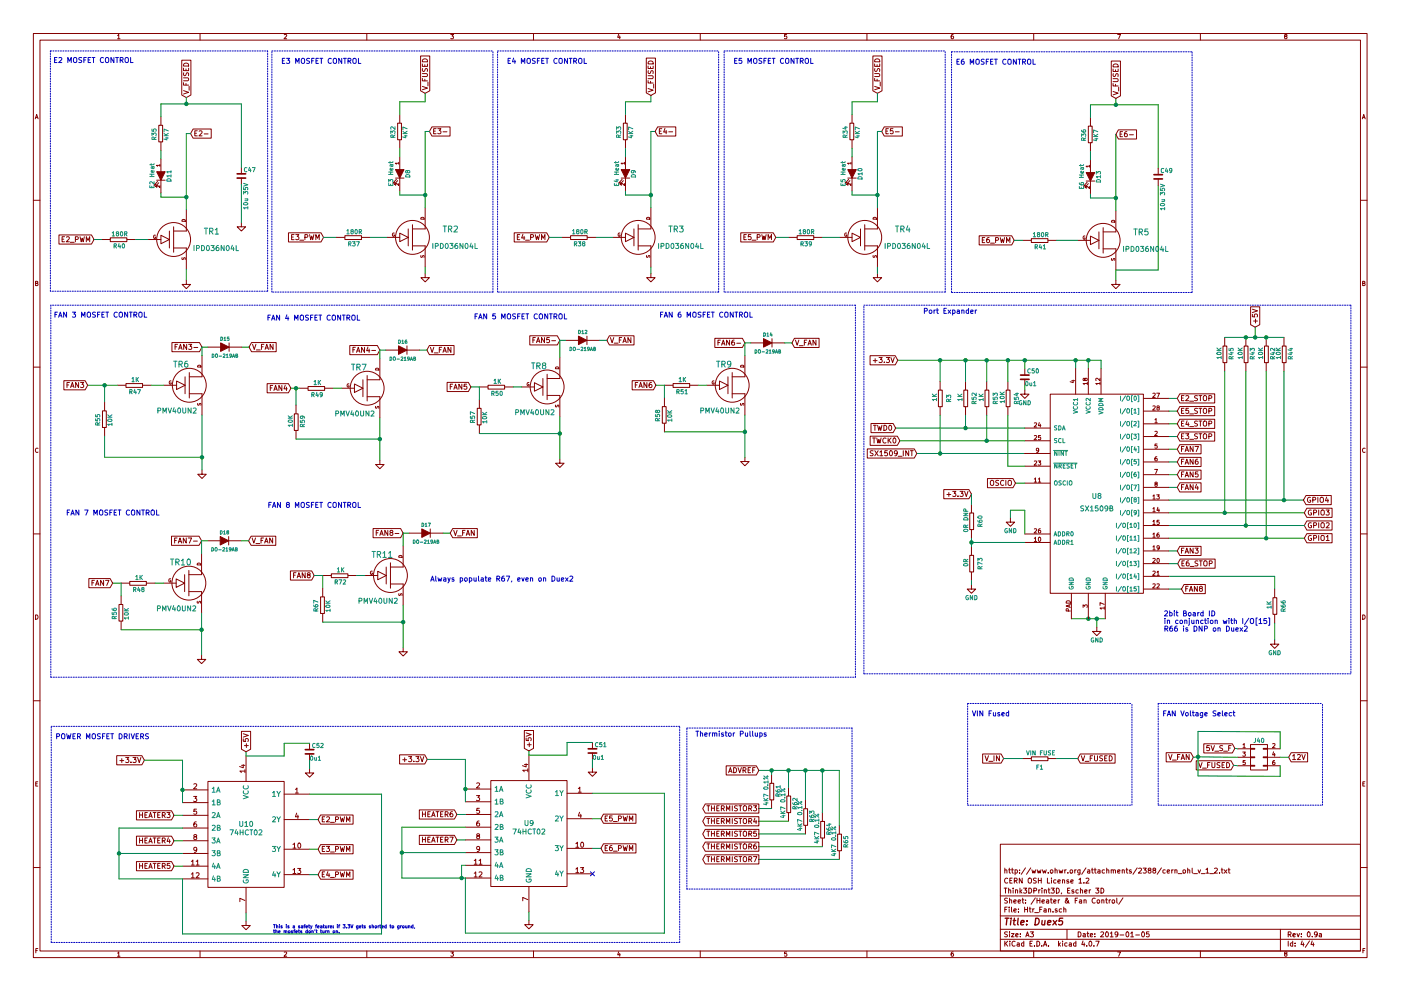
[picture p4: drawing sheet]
<svg xmlns="http://www.w3.org/2000/svg" width="420mm" height="297mm" viewBox="0 0 420 297" stroke-linecap="round" stroke-linejoin="round" font-family="sans-serif">
<g fill="none" stroke="#840000" stroke-width=".3">
<path d="M10 10h400v277h-400zM12 12h396v273.1h-396zM35.3 10.7l.3-.4v1.3M35.3 11.6h.7M54.5 18h2.8v10.5l-1.4 .7-1.4-.7zM55.1 19.2a.81 .81 0 0 1 1-.2 .81 .81 0 0 1 .5 .8h-1.6zM60 10v2M85.2 10.4l.5-.1 .3 .4-.8 .9h.8M110 10v2M126.1 16.8h2.8v10.4l-1.4 .8-1.4-.8zM126.7 19.2v.7h1.5v-.7M126.9 17.8a.79 .79 0 0 1 .9-.1 .79 .79 0 0 1 .4 .8h-1.5z"/>
<path d="M127.4 19.4v.5M135.2 10.3h.8l-.4 .5 .4 .3-.1 .4h-.7M160 10v2M185.5 10.2l-.3 1h.8M185.9 10.8v.8M193.8 17.4h2.8v10.4l-1.4 .8-1.4-.8zM194.4 19.8v.7h1.5v-.7M194.4 18.6a.81 .81 0 0 1 1-.3 .81 .81 0 0 1 .5 .9h-1.5zM210 10v2M235.9 10.3h-.6v.6h.6l.1 .5-.3 .2-.4-.1M260 10v2M261.8 16.8h2.7v10.4l-1.4 .8-1.3-.8z"/>
<path d="M262.3 19.2v.7h1.5v-.7M262.4 17.9a.81 .81 0 0 1 .9-.2 .81 .81 0 0 1 .5 .8h-1.5zM263 19.4v.5M285.9 10.3l-.6 .3-.1 .8 .3 .2 .4-.1v-.6l-.4-.1-.3 .3M310 10v2M333.3 18.3h2.7v10.4l-1.4 .8-1.3-.8zM333.9 19.5a.81 .81 0 0 1 .9-.3 .81 .81 0 0 1 .5 .9h-1.5zM335.2 10.3h.8l-.5 1.3M360 10v2M385.5 10.9l-.3-.3 .3-.3 .4 .1v.4a.5 .5 0 0 0-.5 .2 .5 .5 0 0 0 0 .5l.3 .1 .3-.2-.3-.5M10.6 35.6l.4-1.3 .4 1.3M10.7 35.2h.6"/>
<path d="M47.6 37.6h1.2v4.9h-1.2zM48.3 35v2.5M55 27.2l1.6 .5-1.6 .5M55 24.8v.7h1.6M55 23.3h1.3l.3 .3-.3 .6h-1.3M55 20.4v.8h1.6v-.8M55.1 21.8l.1 .8a.63 .63 0 0 0 .8-.7l.5 .1v.7M55.8 20.7v.5M55.8 25v.5M56.7 25.9v1.1M57.9 38.7h5.4v2.7h-5.4l-.8-1.4zM58.4 39.9h.5"/>
<path d="M59.2 39.2h-.8v1.5h.8M59.7 39.4l.6-.2 .3 .4-.9 1.1h.9M119.3 36.9h1.1v5h-1.1zM119.9 34.3v2.6M126.7 25.9l1.5 .5-1.5 .5M126.7 23.5v.7h1.5M126.7 22.1h1.2l.3 .3-.3 .5h-1.2M126.7 20.5l.1 .8a.63 .63 0 0 0 .8-.7l.5 .1v.7M127.4 23.7v.5M128.3 24.6v1.2M129.5 38h5.5v2.8h-5.5l-.7-1.4zM130 39.3h.6"/>
<path d="M130.8 38.6h-.8v1.5h.8M131.3 38.6h.9l-.5 .6 .5 .2v.5l-.3 .2-.6-.2M132.9 39.5h1.1M186.9 36.9h1.2v5h-1.2zM187.6 34.3v2.6M194.4 26.5l1.5 .5-1.5 .5M194.4 24.1v.8h1.5M194.4 22.7h1.2l.3 .3-.3 .6h-1.2M194.4 21.2l.1 .8a.63 .63 0 0 0 .8-.8l.5 .1v.8M195.1 20v.5M195.1 24.4v.5M196 25.2v1.2"/>
<path d="M197.2 38h5.5v2.8h-5.5l-.7-1.4zM197.7 39.3h.5M198.5 38.6h-.8v1.5h.8M199.4 38.5l-.4 1.1h1M199.8 39.1v1M200.6 39.5h1.1M254.9 36.9h1.1v5h-1.1zM255.5 34.3v2.6M262.3 25.9l1.5 .5-1.5 .5M262.3 23.5v.7h1.5M262.3 22.1h1.3l.2 .3-.2 .5h-1.3M262.4 20.5l.1 .8a.63 .63 0 0 0 .7-.7l.6 .1v.7"/>
<path d="M263 23.7v.5M264 24.6v1.2M265.2 38h5.4v2.8h-5.4l-.8-1.4zM265.7 39.3h.5M266.4 38.6h-.7v1.5h.7M267.8 38.6h-.7l-.1 .7 .7-.1 .2 .6-.3 .3-.6-.2M268.5 39.5h1.2M326.4 37.8h1.1v5h-1.1zM327 35.2v2.6M333.8 27.4l1.5 .5-1.5 .5M333.8 25v.8h1.5M333.8 23.6h1.3l.2 .3-.2 .6h-1.3"/>
<path d="M333.8 20.7v.7h1.5v-.7M333.9 22.1l.1 .8a.63 .63 0 0 0 .7-.8l.6 .1v.7M334.5 20.9v.5M334.5 25.3v.5M335.4 38.9h5.4v2.8h-5.4l-.8-1.4zM335.5 26.1v1.2M336.7 39.5h-.8v1.5h.8M337.9 39.5l-.6 .3-.1 .9 .3 .3 .5-.2-.1-.7-.4-.1-.3 .3M408.6 35.6l.4-1.3 .4 1.3M408.7 35.2h.6M47 54h2.5M47.2 54.4l-1 1.1 .7-.1"/>
<path d="M47.6 54.8l-1 1.1 .6-.1M48 49.6h-1.1l.3 .2M48 55.6v.6l-.8-.6-.3 .2 .1 .4M48 49.3v.5M48.3 42.6v2.5M48.3 47.7v3.8M48.3 54v3.8M61.2 40.1h1.2M72.4 50.2v1.9M72.4 53.4v1.9M118.6 53.4h2.6M118.9 53.8l-1 1.1 .6-.1"/>
<path d="M119.3 54.1l-1.1 1.2 .7-.1M119.6 48.9h-1l.3 .3M119.6 55v.6l-.7-.6-.3 .2 .1 .4M119.6 48.7v.5M119.9 41.9v2.6M119.9 47v3.8M119.9 53.4v3.8M186.3 53.4h2.5M186.6 53.8l-1.1 1.1 .7-.1M186.9 54.1l-1 1.2 .7-.1M187.3 48.9h-1l.3 .3M187.3 55v.6l-.7-.6-.3 .2 .1 .4"/>
<path d="M187.3 48.7v.5M187.6 41.9v2.6M187.6 47v3.8M187.6 53.4v3.8M254.3 53.4h2.5M254.5 53.8l-1 1.1 .6-.1M254.9 54.1l-1 1.2 .6-.1M255.2 48.9h-1l.3 .3M255.2 55v.6l-.7-.6-.3 .2 .1 .4M255.2 48.7v.5M255.5 41.9v2.6M255.5 47v3.8"/>
<path d="M255.5 53.4v3.8M325.8 54.3h2.5M326 54.6l-1 1.2 .6-.1M326.4 55l-1 1.2 .6-.2M326.7 49.8h-1l.3 .3M326.7 55.9v.6l-.7-.6-.3 .2 .1 .4M326.7 49.5v.6M327 42.8v2.6M327 47.9v3.8M327 54.3v3.8M335.9 40.2h.5M338.7 40.4h1.2"/>
<path d="M347.3 50.5v1.9M347.3 53.6v1.9M10 60h2M17.7 70.4h9.7l.8 1.4-.8 1.4h-9.7zM18.6 71.7h.5M19.4 71h-.8v1.5h.8M19.9 71.1l.6-.1 .3 .4-.9 1.1h.9M21.1 72.6h1.2M22.6 71.8l.7-.1 .1-.6-.8-.1v1.5M24 71l.4 1.5 .2-1.1 .3 1.1 .4-1.5M25.9 72.5v-1.5l.5 1 .5-1v1.5M30.5 71.8h2.5"/>
<path d="M33.1 71.3h4.9v1.1h-4.9zM38.1 71.8h2.5M44.4 71.8h3.9M46.6 70.5a.45 .45 0 0 0-.6 .5 .45 .45 0 0 0 .7 .4v-.3h-.2M48.3 70.5l2.5 1.3-2.5 1.3zM50.8 69.3v5M52.1 68v7.6M52.1 74.3h3.8v6.4M54.6 77.2l.2 .6 .4-.5h.3v.5M54.7 65.8a.53 .53 0 0 1 .6 0 .53 .53 0 0 1 .3 .5h-1zM55.9 62.9v6.4h-3.8M72.4 66.7v1.3h1.3l-1.3 1.3-1.3-1.3h1.3"/>
<path d="M86.5 69.8h9.8l.7 1.4-.7 1.3h-9.8zM87.5 71.1h.5M88.2 70.3h-.7v1.5h.7M88.7 70.3h.9l-.5 .6 .5 .3v.5l-.3 .1-.6-.1M89.9 72h1.2M91.4 71.1h.8l.1-.6-.9-.2v1.5M92.8 70.3l.4 1.5 .3-1 .3 1 .3-1.5M94.7 71.8v-1.5l.5 1.1 .5-1.1v1.5M100.8 71.2h2.6M103.4 70.6h5v1.2h-5zM108.5 71.2h2.5M116.1 71.2h3.8"/>
<path d="M118.2 69.9a.45 .45 0 0 0-.5 .5 .45 .45 0 0 0 .6 .4v-.4h-.2M119.9 69.9l2.5 1.3-2.5 1.2zM122.4 68.6v5.1M123.7 67.3v7.7M123.7 73.7h3.8v6.3M126.2 76.6l.2 .6 .4-.6h.3l.1 .6M126.3 65.2a.53 .53 0 0 1 .6 0 .53 .53 0 0 1 .3 .5h-1zM127.5 62.3v6.3h-3.8M154.2 69.8h9.8l.7 1.4-.7 1.3h-9.8zM155.1 71.1h.6M155.9 70.3h-.8v1.5h.8M156.8 70.2l-.4 1.1h1"/>
<path d="M157.2 70.8v1M157.6 72h1.2M159.1 71.1h.8v-.6l-.8-.2v1.5M160.5 70.3l.4 1.5 .3-1 .3 1 .3-1.5M162.4 71.8v-1.5l.5 1.1 .5-1.1v1.5M168.5 71.2h2.6M171.1 70.6h5v1.2h-5zM176.1 71.2h2.6M183.8 71.2h3.8M185.9 69.9a.45 .45 0 0 0-.5 .5 .45 .45 0 0 0 .6 .4v-.4h-.2M187.6 69.9l2.5 1.3-2.5 1.2zM190.1 68.6v5.1"/>
<path d="M191.4 73.7h3.8v6.3M191.4 67.3v7.7M193.9 65.3a.55 .55 0 0 1 .6-.1 .55 .55 0 0 1 .4 .5h-1zM193.9 76.6l.2 .6 .4-.6h.3v.6M195.2 62.3v6.3h-3.8M222.1 69.8h9.8l.8 1.4-.8 1.3h-9.8zM223.1 71.1h.5M223.8 70.3h-.7v1.5h.7M225.2 70.3h-.7l-.1 .8 .7-.1 .2 .6-.3 .2-.6-.1M225.6 72h1.1M227.1 71.1h.7l.1-.6-.8-.2v1.5M228.5 70.3l.3 1.5 .3-1 .3 1 .4-1.5"/>
<path d="M230.4 71.8v-1.5l.5 1.1 .5-1.1v1.5M236.5 71.2h2.5M239.1 70.6h4.9v1.2h-4.9zM244.1 71.2h2.5M251.7 71.2h3.8M253.9 69.9a.45 .45 0 0 0-.6 .5 .45 .45 0 0 0 .6 .4v-.4h-.2M255.5 69.9l2.6 1.3-2.6 1.2zM258.1 68.6v5.1M259.3 73.7h3.8v6.3M259.3 67.3v7.7M261.9 76.6l.1 .6 .5-.6h.2l.1 .6M262 65.2a.53 .53 0 0 1 .6 0 .53 .53 0 0 1 .2 .5h-1z"/>
<path d="M263.1 62.3v6.3h-3.8M293.6 70.7h9.8l.8 1.3-.8 1.4h-9.8zM294.6 71.9h.5M295.3 71.2h-.7v1.5h.7M296.6 71.2l-.6 .4-.1 .9 .3 .2 .5-.1-.1-.7-.4-.1-.3 .3M297.1 72.9h1.1M298.6 72l.7-.1 .1-.5-.8-.2v1.5M300 71.2l.3 1.5 .3-1.1 .3 1.1 .4-1.5M301.9 72.7v-1.5l.5 1.1 .5-1.1v1.5M306.7 72h2.5M309.3 71.5h5v1.2h-5zM314.3 72h2.6"/>
<path d="M323.2 72h3.8M325.4 70.8a.45 .45 0 0 0-.6 .4 .45 .45 0 0 0 .6 .4v-.3h-.2M327 70.8l2.6 1.2-2.6 1.3zM329.6 69.5v5.1M330.8 68.2v7.7M330.8 74.6h3.8v6.3M333.4 77.5l.1 .5 .5-.5h.2l.1 .5M333.5 66.1a.53 .53 0 0 1 .6 0 .53 .53 0 0 1 .2 .5h-1zM334.6 63.2v6.3h-3.8M408 60h2M10.7 84.9l.5-.1 .1-.4-.6-.1v1.3h.5l.2-.4-.3-.3M55.9 84v1.3h1.2l-1.2 1.2-1.3-1.2h1.3"/>
<path d="M127.5 82v1.2h1.3l-1.3 1.3-1.3-1.3h1.3M195.2 82v1.2h1.3l-1.3 1.3-1.3-1.3h1.3M263.1 82v1.2h1.3l-1.3 1.3-1.2-1.3h1.2M334.6 84v1.3h1.3l-1.3 1.2-1.2-1.2h1.2M375.1 92h2.7v5.3l-1.4 .8-1.3-.8zM375.6 94.2v.7l.7 .1v-.7l.5-.2 .3 .3-.1 .6M375.6 92.7l1.5 .5-1.5 .5M375.9 96.2h1.2M376.5 95.6v1.2M408.7 84.9l.5-.1 .1-.4-.6-.1v1.3h.5l.2-.4-.3-.3M10 110h2M19.2 114.1h6.3l.8 1.4-.8 1.4h-6.3z"/>
<path d="M20.1 115.4h.5M20.8 114.6h-.7v1.6M21.2 116.2l.5-1.6 .5 1.6M21.3 115.7h.7M23.6 114.6v1.6l-.9-1.6v1.6M24.2 114.6h.9l-.5 .6 .5 .3-.1 .5-.2 .2-.6-.2M35.2 115.5h2.5M37.8 115h4.9v1.1h-4.9zM42.8 115.5h2.5M49.1 115.5h3.9M51.3 114.2a.45 .45 0 0 0-.6 .5 .45 .45 0 0 0 .7 .4v-.4h-.2M51.6 102.7h8.2l.8 1.3-.8 1.4h-8.2z"/>
<path d="M52.5 103.9h.5M53 114.2l2.5 1.3-2.5 1.2zM53.2 103.2h-.7v1.5M53.6 104.7l.5-1.5 .5 1.5M53.7 104.3h.8M55.5 112.9v5.1M56 103.2v1.5l-.9-1.5v1.5M56.6 103.2h.9l-.5 .6 .5 .3-.1 .5-.2 .1-.6-.1M56.8 111.7v7.6M56.8 118h3.8v6.4M58.1 104.2h1.2M59.3 109.6a.55 .55 0 0 1 .6-.1 .55 .55 0 0 1 .4 .5h-1z"/>
<path d="M60.6 106.6v6.3h-3.8M62.4 104h3.8M68.7 102.8v2.5M68.7 104h3.8M75.4 102.7h7.4v2.7h-7.4l-.7-1.4zM75.7 103.2l.6 1.5 .5-1.5M76.9 104.9h1.2M78.4 103.9h.5M79.1 103.2h-.7v1.5M79.5 104.7l.5-1.5 .5 1.5M79.6 104.3h.8M80.1 115h6.4l.7 1.4-.7 1.3h-6.4z"/>
<path d="M81.1 116.3h.5M81.8 115.5h-.7v1.6M81.9 103.2v1.5l-.9-1.5v1.5M82.1 117.1l.6-1.6 .5 1.6M82.3 116.6h.7M84.5 115.5v1.6l-.9-1.6v1.6M85.5 115.5l-.3 1h.9M85.9 116v1.1M89.8 116.4h2.5M92.4 115.9h5v1.1h-5zM97.4 116.4h2.5M102.5 116.4h3.8"/>
<path d="M104.6 115.1a.45 .45 0 0 0-.5 .5 .45 .45 0 0 0 .6 .4v-.4h-.2M104.9 103.6h8.3l.7 1.3-.7 1.4h-8.3zM105.8 104.8h.5M106.3 115.1l2.5 1.3-2.5 1.2zM106.6 104.1h-.8v1.5M106.9 105.6l.5-1.5 .5 1.5M107.1 105.2h.7M108.8 113.8v5.1M109.3 104.1v1.5l-.9-1.5v1.5M110.1 112.6v7.6M110.1 118.9h3.8v6.4M110.3 104l-.3 1.1h.9"/>
<path d="M110.7 104.6v1M111.5 105h1.1M112.8 110.4a.53 .53 0 0 1 .5 0 .53 .53 0 0 1 .3 .5h-1zM113.9 107.5v6.3h-3.8M115.7 104.9h3.8M122 103.7v2.5M122 104.9h3.9M128.8 103.6h7.4v2.7h-7.4l-.8-1.4zM129.1 104.1l.5 1.5 .5-1.5M130.2 105.8h1.2M131.7 104.8h.6M132.5 104.1h-.8v1.5"/>
<path d="M132.8 105.6l.5-1.5 .6 1.5M133 105.2h.7M134.1 114.6h6.4l.7 1.4-.7 1.4h-6.4zM135 115.9h.5M135.2 104.1v1.5l-.9-1.5v1.5M135.8 115.1h-.8v1.6M136.1 116.7l.5-1.6 .5 1.6M136.2 116.2h.8M138.5 115.1v1.6l-.9-1.6v1.6M140 115.1h-.8l-.1 .8 .8-.1 .1 .6-.3 .3-.6-.2M143.8 116h2.5M143.8 119.8v2.5"/>
<path d="M146.4 115.5h4.9v1.1h-4.9zM151.4 116h2.5M156.5 116h3.8M158.6 114.7a.45 .45 0 0 0-.5 .5 .45 .45 0 0 0 .6 .4v-.3h-.2M158.9 100.6h8.2l.8 1.4-.8 1.4h-8.2zM159.8 101.9h.5M160.3 114.7l2.5 1.3-2.5 1.3zM160.6 101.2h-.8v1.5M160.9 102.7l.5-1.5 .5 1.5M161 102.3h.8M162.8 113.4v5.1M163.3 101.2v1.5l-.9-1.5v1.5"/>
<path d="M164.1 112.2v7.6M164.1 118.5h3.8v6.4M164.7 101.2h-.7l-.1 .7 .8-.1 .1 .6-.3 .3-.6-.1M165.5 102.1h1.1M166.6 110.1a.55 .55 0 0 1 .6-.1 .55 .55 0 0 1 .4 .5h-1zM167.9 107.1v6.3h-3.8M169.7 102h3.8M176 100.7v2.6M176 102h3.8M182.8 100.6h7.3v2.8h-7.3l-.8-1.4zM183.1 101.2l.5 1.5 .5-1.5M184.2 102.9h1.2"/>
<path d="M185.7 101.9h.5M186.5 101.2h-.8v1.5M186.8 102.7l.5-1.5 .5 1.5M186.9 102.3h.8M189.2 101.2v1.5l-.9-1.5v1.5M189.6 114.1h6.4l.7 1.4-.7 1.4h-6.4zM190.5 115.4h.5M191.3 114.6h-.8v1.6M191.6 116.2l.5-1.6 .5 1.6M191.7 115.7h.8M194 114.6v1.6l-.9-1.6v1.6M195.4 114.6l-.7 .4-.1 .9 .3 .3 .6-.2-.1-.7-.5-.1-.3 .3"/>
<path d="M199.3 115.5h2.5M199.3 119.3v2.5M201.9 115h4.9v1.1h-4.9zM206.9 115.5h2.5M212 115.5h3.8M214.1 114.2a.45 .45 0 0 0-.5 .5 .45 .45 0 0 0 .6 .4v-.4h-.2M214.4 101.4h8.2l.8 1.4-.8 1.4h-8.2zM215.3 102.7h.5M215.8 114.2l2.5 1.3-2.5 1.2zM216.1 101.9h-.8v1.6M216.4 103.5l.5-1.6 .5 1.6M216.5 103h.8"/>
<path d="M218.3 112.9v5.1M218.8 101.9v1.6l-.9-1.6v1.6M219.6 118h3.8v6.4M219.6 111.7v7.6M220.2 101.9l-.7 .4-.1 .9 .3 .3 .5-.2v-.7l-.5-.1-.3 .3M221 102.9h1.1M222.1 109.6a.55 .55 0 0 1 .6-.1 .55 .55 0 0 1 .4 .5h-1zM223.4 106.6v6.3h-3.8M225.2 102.8h3.8M231.5 101.5v2.5M231.5 102.8h3.8M238.3 101.4h7.3v2.8h-7.3l-.8-1.4z"/>
<path d="M238.6 101.9l.5 1.6 .5-1.6M239.7 103.6h1.2M241.2 102.7h.5M242 101.9h-.8v1.6M242.3 103.5l.5-1.6 .5 1.6M242.4 103h.8M244.7 101.9v1.6l-.9-1.6v1.6M260.9 106.6h7.6l.7 1.4-.7 1.4h-7.6zM261.9 108.1h1.1M262.5 107.5v1.2M263.6 107.1h1l-.5 .6 .5 .3-.1 .5-.2 .2-.7-.2M265.2 108.5v.2"/>
<path d="M265.8 107.1h1l-.6 .6 .6 .3-.1 .5-.3 .2-.6-.2M267.2 107.1l.5 1.6 .5-1.6M281.4 116.9h1.2v5h-1.2zM281.9 114.3v2.6M289.1 116.9h1.1v5h-1.1zM289.6 114.3v2.6M295.4 116.9h1.1v5h-1.1zM295.9 114.3v2.6M301.8 116.9h1.1v5h-1.1zM302.3 114.3v2.6M307.3 116.9v1.2h1.3l-1.3 1.3-1.2-1.3h1.2M307.3 110.5v1.9"/>
<path d="M307.3 113.7v1.9M315 118.1h27.9v59.7h-27.9zM321.4 114.1h.9M321.8 113.9v.8l-.9-.3M322.6 110.5v7.6M325.3 113.6l.7-.2v.6a.52 .52 0 0 1-.6 0 .52 .52 0 0 1-.2-.6h-.3l-.1 .5 .2 .2 .3-.2M326.1 114.9h-1.3l.4 .4M326.1 114.6v.7M326.4 110.5v7.6M329.9 114.9h-1.3l.4 .4M329.9 113.4v.8l-.9-.8-.4 .2 .1 .5M329.9 114.6v.7"/>
<path d="M330.2 110.5v7.6M342.9 119.4h7.6M345.7 117.9l.5-.1 .3 .4-.8 .9h.8M346.9 117.8h.8l-.5 1.3M353.8 118h10.5v2.8h-10.5l-.7-1.4zM354.3 119.3h.5M355.1 118.6h-.8v1.5h.8M355.6 118.7l.6-.1 .3 .4-.9 1.1h.9M359.1 118.7h-.8a.63 .63 0 0 0 .8 .8l-.1 .5h-.8M359.6 118.6h.8M360 118.6v1.5M361.1 118.7l.4-.1 .3 .2v1.1l-.3 .2-.6-.2v-.8z"/>
<path d="M362.5 119.4l.8-.1v-.6l-.8-.1v1.5M366.8 103.7h1.1v5h-1.1zM367.3 101.1v2.6M367.3 108.7v2.6M373.1 103.7h1.2v5h-1.2zM373.6 101.1v2.6M373.6 108.7v2.6M379.2 103.7h1.2v5h-1.2zM379.7 101.1v2.6M379.7 108.7v2.6M384.6 103.7h1.1v5h-1.1zM385.1 101.1v2.6"/>
<path d="M385.1 108.7v2.6M408 110h2M11.4 134.4a.58 .58 0 0 0-.8 .6 .58 .58 0 0 0 .8 .5M30.7 123.2h1.2v4.9h-1.2zM31.4 120.6v2.5M31.4 128.2v2.5M59.3 120.9l.2 .6 .4-.6h.3v.6M88.3 124h1.1v5h-1.1zM88.8 121.4v2.6M88.8 129.1v2.5M112.6 121.8l.2 .6 .4-.6h.3l.1 .6M113.9 138v1.2h1.3l-1.3 1.3-1.3-1.3h1.3"/>
<path d="M143.1 122.4h1.2v5h-1.2zM143.8 127.4v2.6M166.6 121.4l.2 .6 .4-.6h.3v.6M167.9 137.6v1.2h1.3l-1.3 1.3-1.3-1.3h1.3M198.6 121.9h1.2v5h-1.2zM199.3 126.9v2.5M222.1 120.9l.2 .6 .4-.6h.3v.6M223.4 137.1v1.2h1.3l-1.3 1.3-1.3-1.3h1.3M260.1 134.6h14.1l.8 1.3-.8 1.4h-14.1zM261 130.7h8.1l.8 1.4-.8 1.4h-8.1zM261.2 126.9h6.6l.8 1.4-.8 1.4h-6.6zM261.7 131.3h.9"/>
<path d="M261.8 135.2h-.8a.63 .63 0 0 0 .8 .8l-.1 .5h-.7M262 127.5h.8M262.1 131.3v1.5M262.4 135.1l1 1.5M262.4 127.5v1.5M262.9 131.3l.4 1.5 .3-1.1 .3 1.1 .3-1.5M263.2 127.5l.4 1.5 .2-1.1 .3 1.1 .4-1.5M263.4 135.1l-1 1.5M263.9 135.5l.4-.4v1.5M263.9 136.6h.8M265.1 127.5a.77 .77 0 0 1 .9 .7 .77 .77 0 0 1-.9 .8zM265.7 131.4a.68 .68 0 0 0-1 .6 .68 .68 0 0 0 1 .7"/>
<path d="M266.1 135.1h-.7l-.1 .7 .7-.1 .2 .6-.3 .3-.6-.1M266.3 131.3v1.5M266.6 131.9l.6 .9M266.8 127.5h.1a.74 .74 0 0 1 .5 .8 .74 .74 0 0 1-.6 .6l-.3-.5zM266.9 135.2l.2-.1a.74 .74 0 0 1 .6 .8 .74 .74 0 0 1-.7 .6l-.2-.5zM267.2 131.3l-.9 .8M267.9 131.4l.3-.1a.74 .74 0 0 1 .5 .8 .74 .74 0 0 1-.7 .6l-.2-.5zM269.1 135.7l-.3 .3-.6-.3 .1-.5 .5-.1a.96 .96 0 0 1-.1 1.5h-.3M269.4 136.8h1.1M270.9 135.1v1.5M272.5 135.1v1.5l-.9-1.5v1.5M273 135.1h.9"/>
<path d="M273.5 135.1v1.5M281.9 122v2.5M289.6 122v2.5M295.9 122v2.5M302.3 122v2.5M307.3 135.9h7.7M307.3 139.7h7.7M307.3 128.3h7.7M307.3 132.1h7.7M310.2 138.3l.5-.1 .2 .3-.8 .9h.8M310.2 126.8l.5-.1 .2 .4-.8 .9h.8M310.2 130.6l.5-.1 .2 .4-.8 .9h.8"/>
<path d="M311.3 138.2h.8l-.4 .4 .4 .1v.6h-.8M311.5 134.9l-.2 .2h-.4l-.1-.6 .5-.1 .2 .2v.7l-.6 .3M311.7 126.7l-.3 .9h.8M312 127.1v.9M312.1 130.5h-.6l-.1 .6h.7v.6h-.7M342.9 127h7.6M342.9 130.8h7.6M342.9 134.7h7.6M342.9 138.5h7.6M342.9 123.2h7.6M345.7 121.8l.5-.1 .3 .3-.8 .9h.8M346.4 125.8l.3-.3v1.2"/>
<path d="M346.4 129.4l.4-.1 .3 .3-.8 .9h.8M346.4 126.7h.7M346.9 136.9l-.5 .3v.7l.2 .3 .4-.2-.1-.6h-.3l-.2 .2M347 133.1h-.6v.6h.6v.5h-.6M347.2 122.2l-.2-.2 .2-.3 .4 .1v.3a.52 .52 0 0 0-.5 .1 .52 .52 0 0 0-.1 .6h.6l-.2-.6M353.8 137.1h6.4v2.7h-6.4l-.7-1.3zM353.8 133.3h6.4v2.7h-6.4l-.7-1.3zM353.8 121.9h10.5v2.7h-10.5l-.7-1.4zM353.8 129.5h10.5v2.7h-10.5l-.7-1.4zM353.8 125.7h10.5v2.7h-10.5l-.7-1.4zM354.3 138.4h.5M354.3 134.6h.5"/>
<path d="M354.3 123.1h.5M354.3 130.7h.5M354.3 126.9h.5M355.1 137.6h-.8v1.6M355.1 133.8h-.8v1.5M355.1 122.4h-.8v1.5h.8M355.1 130h-.8v1.5h.8M355.1 126.2h-.8v1.5h.8M355.4 139.2l.5-1.6 .5 1.6M355.4 135.3l.5-1.5 .5 1.5M355.5 138.7h.8M355.5 134.9h.8"/>
<path d="M355.6 130h.9l-.5 .6 .5 .3-.1 .5-.2 .1-.6-.1M356 126.1l-.4 1.1h1M356.4 126.7v1M356.4 122.4h-.7l-.1 .7 .8-.1 .1 .6-.3 .3-.6-.1M356.8 124.1h1.2M356.8 120.3h1.2M356.8 131.7h1.2M356.8 127.9h1.2M357.8 137.6v1.6l-.9-1.6v1.6M357.8 133.8v1.5l-.9-1.5v1.5M358.4 133.8h1l-.7 1.5M359.1 122.5h-.8a.63 .63 0 0 0 .8 .8l-.1 .5h-.8"/>
<path d="M359.1 130.1l-.8 .1a.63 .63 0 0 0 .8 .7l-.1 .6h-.8M359.1 126.3l-.8 .1a.63 .63 0 0 0 .8 .7l-.1 .5h-.8M359.2 137.6l-.7 .4-.1 .9 .3 .3 .6-.2-.1-.7-.5-.1-.3 .3M359.6 122.4h.8M359.6 130h.8M359.6 126.2h.8M360 122.4v1.5M360 126.2v1.5M360 130v1.5M360.9 122.6l.3-.2 .6 .2-.1 1.2-.8-.1zM361.1 130.1l.4-.1 .3 .2v1.1l-.3 .2-.6-.2v-.8zM361.1 126.3l.4-.1 .3 .2v1.1l-.3 .2-.6-.2v-.8z"/>
<path d="M362.5 123.2l.8-.1v-.6l-.8-.1v1.5M362.5 130.8l.8-.1v-.5l-.8-.2v1.5M362.5 127l.8-.1v-.5l-.8-.2v1.5M409.4 134.4a.58 .58 0 0 0-.8 .6 .58 .58 0 0 0 .8 .5M60.6 140.9v1.2h1.2l-1.2 1.3-1.3-1.3h1.3M111.9 158.4h8.2l.8 1.4-.8 1.4h-8.2zM112.8 159.7h.5M113.6 159h-.8v1.5M116.3 159v1.5l-.9-1.5v1.5M117.2 159.6l-.3-.3 .1-.2 .7-.1 .1 .5-.9 .4 .3 .6 .6-.3-.3-.6M118.5 159.9h1.1M122.7 159.8h3.8"/>
<path d="M129 158.5v2.6M129 159.8h3.8M135.8 158.4h7.4v2.8h-7.4l-.8-1.4zM136.1 159l.5 1.5 .5-1.5M138.7 159.7h.5M139.5 159h-.8v1.5M142.2 159v1.5l-.9-1.5v1.5M283 146.7h7.6l.7 1.4-.7 1.4h-7.6zM284 148.2h1.1M284.6 147.6v1.2M285.7 147.3h1l-.5 .6 .5 .2-.1 .6-.2 .1-.7-.1M287.3 148.7v.1"/>
<path d="M287.9 147.3h.9l-.5 .6 .5 .2v.6l-.3 .1-.6-.1M289.3 147.3l.5 1.5 .5-1.5M290.8 153.8h1.2v4.9h-1.2zM291.3 151.2v2.5M291.3 158.8v2.5M296.1 143.4h7.7l.7 1.4-.7 1.4h-7.7zM297.1 144.2l.3-.2 .6 .2-.2 1.2-.7-.1zM299.5 144.1h-.8a.63 .63 0 0 0 .7 .8l-.1 .5h-.7M301 144.1a.68 .68 0 0 0-1 .6 .68 .68 0 0 0 1 .7M301.7 144v1.5M302.4 144.2l.3-.2 .6 .2-.2 1.2-.7-.1zM303 155.2v1.3h1.3l-1.3 1.3-1.2-1.3h1.2"/>
<path d="M307.3 144.8h7.7M310.2 143.6l.3-.4v1.3M310.2 158.6l.5-.1 .2 .3-.8 1h.8M310.2 144.5h.7M311.4 143.6l.4-.4v1.3M311.4 144.5h.7M312 158.5l-.5 .3-.1 .7 .2 .3 .5-.2-.1-.6h-.4l-.2 .2M342.9 142.3h7.6M342.9 146.1h7.6M342.9 149.9h7.6M342.9 153.7h7.6M342.9 157.5h7.6"/>
<path d="M345.7 148.7l.4-.4v1.3M345.7 152.5l.4-.4v1.3M345.7 156.3l.4-.4v1.3M345.7 149.6h.8M345.7 153.4h.8M345.7 157.2h.8M346.3 140.7h.8l-.5 1.3M346.6 145l-.2-.2 .2-.3 .4 .1v.3a.52 .52 0 0 0-.5 .2 .52 .52 0 0 0-.1 .6h.6l-.2-.7M346.9 148.3h.8l-.5 .5 .4 .1v.6h-.7M347.2 152.1l-.2 .9h.7M347.5 159.8l-.5 .3v.7l.2 .2 .4-.1-.1-.6-.3-.1-.2 .3M347.5 152.5v.9"/>
<path d="M347.6 155.9h-.6v.6h.6v.6h-.6M353.8 144.7h6.4v2.8h-6.4l-.7-1.4zM353.8 140.9h6.4v2.7h-6.4l-.7-1.3zM354.3 146h.5M354.3 142.2h.5M355.1 145.2h-.8v1.6M355.1 141.4h-.8v1.6M355.4 146.8l.5-1.6 .5 1.6M355.4 143l.5-1.6 .5 1.6M355.5 146.3h.8M355.5 142.5h.8M357.8 145.2v1.6l-.9-1.6v1.6"/>
<path d="M357.8 141.4v1.6l-.9-1.6v1.6M358.8 145.2l-.4 1.1h1M359.2 145.8v1M359.3 141.4h-.8l-.1 .8 .8-.1 .1 .6-.3 .3-.6-.2M391.7 148.5h7.5v2.8h-7.5l-.8-1.4zM391.9 160h7.6v2.7h-7.6l-.7-1.4zM391.9 156.1h7.6v2.8h-7.6l-.7-1.4zM391.9 152.3h7.6v2.8h-7.6l-.7-1.4zM393 149.1a.69 .69 0 0 0-.9 .7 .69 .69 0 0 0 1 .6v-.5h-.3M393.2 156.8a.69 .69 0 0 0-.9 .7 .69 .69 0 0 0 1 .6v-.6h-.3M393.2 152.9a.69 .69 0 0 0-.9 .7 .69 .69 0 0 0 1 .6v-.5h-.3M393.7 149.9l.7-.1 .1-.6-.8-.1v1.5"/>
<path d="M394 157.5l.7-.1 .1-.6-.8-.1v1.5M394 153.7l.7-.1 .1-.6-.8-.1v1.5M395.2 149.1v1.5M395.5 152.9v1.5M395.5 156.7v1.5M396 149.3l.3-.2 .5 .2-.1 1.2-.7-.1zM396.2 156.9l.3-.2 .6 .2-.1 1.2-.8-.1zM396.2 153.1l.3-.2 .6 .2-.1 1.2-.8-.1zM397.7 152.9h.9l-.5 .6 .5 .2v.5l-.3 .2-.6-.2M397.7 156.8l.6-.1 .3 .4-.9 1.1h.9M397.9 149l-.4 1.1h.9M398.2 149.6v1"/>
<path d="M10 160h2M26.6 173.4h6.4l.8 1.4-.8 1.4h-6.4zM27.6 174.7h.5M28.3 174h-.7v1.5M28.7 175.5l.5-1.5 .5 1.5M28.8 175h.7M31.1 174v1.5l-.9-1.5v1.5M31.6 174h1.1l-.7 1.5M36.3 174.8h2.6M36.3 178.6v2.5M38.9 174.3h5v1.1h-5zM43.9 174.8h2.6"/>
<path d="M49 174.8h3.8M51.2 173.5a.45 .45 0 0 0-.6 .5 .45 .45 0 0 0 .6 .4v-.3h-.1M51.4 160.7h8.3l.8 1.4-.8 1.4h-8.3zM52.4 162h.5M52.8 173.5l2.6 1.3-2.6 1.3zM53.1 161.3h-.7v1.5M53.5 162.8l.5-1.5 .5 1.5M53.6 162.3h.7M55.4 172.2v5.1M55.9 161.3v1.5l-.9-1.5v1.5M56.4 161.3h1.1l-.7 1.5M56.6 171v7.6"/>
<path d="M56.6 177.3h3.9v6.4M58 162.2h1.2M59.3 168.8a.53 .53 0 0 1 .6 0 .53 .53 0 0 1 .2 .5h-1zM60.5 165.9v6.3h-3.9M62.2 162.1h3.8M68.6 160.8v2.6M68.6 162.1h3.8M75.3 160.7h7.4v2.8h-7.4l-.8-1.4zM75.6 161.3l.5 1.5 .5-1.5M76.8 162.9h1.1M78.3 162h.5M79 161.3h-.7v1.5"/>
<path d="M79.4 162.8l.5-1.5 .5 1.5M79.5 162.3h.7M81.8 161.3v1.5l-.9-1.5v1.5M87.1 171.1h6.4l.7 1.4-.7 1.4h-6.4zM88 172.4h.5M88.8 171.7h-.8v1.5M89.1 173.2l.5-1.5 .5 1.5M89.3 172.8h.7M91.5 171.7v1.5l-.9-1.5v1.5M92.5 172.3l-.3-.3v-.2l.7-.1 .1 .5-.8 .4 .3 .6 .5-.3-.3-.6M96.1 178.9h1.2v5h-1.2zM96.8 172.5h2.5"/>
<path d="M96.8 176.3v2.6M99.4 172h4.9v1.1h-4.9zM104.4 172.5h2.5M109.5 172.5h3.8M111.6 171.2a.45 .45 0 0 0-.5 .5 .45 .45 0 0 0 .6 .4v-.3h-.2M113.3 171.2l2.5 1.3-2.5 1.3zM113.9 160.5l.5-1.5 .5 1.5M114 160.1h.8M115.8 170v5M117.1 175h3.8v6.4M117.1 168.7v7.6M119.6 166.7a.55 .55 0 0 1 .7-.2 .55 .55 0 0 1 .3 .5h-1z"/>
<path d="M119.6 177.9l.2 .6 .4-.5h.3v.5M120.9 163.6v6.4h-3.8M137.2 160.6h1.2M139.8 160.5l.5-1.5 .5 1.5M140 160.1h.7M290.8 166.5h1.2v4.9h-1.2zM291.3 175.3v1.3h1.3l-1.3 1.2-1.2-1.2h1.2M291.3 163.9v2.5M291.3 171.5v2.5M307.3 162.6h7.7M307.3 160.1h7.7M310.2 161.4l.3-.4v1.3"/>
<path d="M310.2 162.3h.7M311.5 161.1l.2-.1a.61 .61 0 0 1 .4 .7 .61 .61 0 0 1-.5 .5zM321.3 177.8v7.7M326.4 177.8v7.7M331.5 177.8v7.7M342.9 168.9h7.6M342.9 172.8h7.6M342.9 176.6h7.6M342.9 161.3h7.6M342.9 165.1h7.6M345.7 167.5l.5-.1 .3 .3-.8 .9h.8M345.7 171.3l.5-.1 .3 .3-.8 1h.8"/>
<path d="M345.7 175.1l.5-.1 .3 .3-.8 1h.8M345.7 160.1l.4-.3v1.2M345.7 163.9l.4-.3v1.2M345.7 161h.8M345.7 164.8h.8M347 171.5l.3-.3v1.3M347 175.1l.4-.1 .3 .3-.8 1h.8M347 172.5h.7M347.1 167.5l.1-.1a.61 .61 0 0 1 .5 .6 .61 .61 0 0 1-.6 .6zM347.7 164.1l-.3 .2h-.3l-.1-.6 .4-.1 .3 .2-.1 .7-.5 .3M353.8 163.8h6.4v2.7h-6.4l-.7-1.4zM353.9 167.6h10.5v2.7h-10.5l-.7-1.4z"/>
<path d="M354.3 165h.5M354.5 168.8h.5M355.1 164.3h-.8v1.5M355.1 175.2h6.4v2.7h-6.4l-.8-1.3zM355.2 168.1h-.7v1.5h.7M355.4 165.8l.5-1.5 .5 1.5M355.5 165.4h.8M355.6 176.5h.5M356.3 175.7h-.7v1.6M356.5 168.1l-.7 .4v.9l.3 .2 .5-.1-.1-.7-.4-.1-.3 .3M356.7 177.3l.5-1.6 .5 1.6M356.8 176.8h.8"/>
<path d="M356.9 169.8h1.2M357.8 164.3v1.5l-.9-1.5v1.5M358.4 164.3h.9l-.5 .6 .5 .3v.5l-.3 .1-.6-.1M359.1 175.7v1.6l-.9-1.6v1.6M359.3 168.2l-.9 .1a.63 .63 0 0 0 .8 .7l-.1 .6h-.7M359.7 168.1h.9M360 176.4l-.3-.3 .1-.2 .7-.1v.4l-.8 .5 .3 .6 .6-.3-.3-.6M360.1 168.1v1.5M361.1 168.3l.3-.2 .5 .2-.1 1.3-.7-.2zM362.7 168.9l.7-.1 .1-.5-.8-.2v1.5M381.8 179.2h1.1v4.9h-1.1zM382.3 176.6v2.5"/>
<path d="M393.2 160.6a.69 .69 0 0 0-.9 .7 .69 .69 0 0 0 1 .6v-.5h-.3M394 161.3l.7-.1 .1-.6-.8-.1v1.5M395.5 160.5v1.5M396.2 160.7l.3-.2 .6 .2-.1 1.2-.8-.1zM397.7 160.9l.5-.4v1.5M397.7 162h.9M408 160h2M10.7 184.3a.65 .65 0 0 1 .7 .7 .65 .65 0 0 1-.7 .6zM35.7 181.2h1.1v5h-1.1zM36.3 186.2v2.6M59.2 180.2l.1 .6 .5-.6h.2l.1 .6M60.5 196.4v1.2h1.2l-1.2 1.3-1.3-1.3h1.3"/>
<path d="M96.8 183.9v2.6M120.9 194.1v1.3h1.3l-1.3 1.2-1.3-1.2h1.3M319.8 180.3a.69 .69 0 0 1 .8-.2 .69 .69 0 0 1 .4 .7h-1.3zM320.4 183.1l-.1-.6h-.5l-.1 .6h1.3M320.6 181.3v.6M321 181.2l-1.3 .4 1.3 .5M324.8 182.1v-.8l.5 .4 .1-.4h.6v.8M328.9 188v1.3h1.3l-1.3 1.2-1.2-1.2h1.2M331.2 182.3h-1.3l.4 .3M331.2 181.2l-1.3-.6v.9M331.2 181.9v.7M382.3 191.8v1.3h1.2l-1.2 1.2-1.3-1.2h1.3"/>
<path d="M382.3 184.2v2.5M408.7 184.3a.65 .65 0 0 1 .7 .7 .65 .65 0 0 1-.7 .6zM10 210h2M72.4 219.2h2.8v5.4l-1.4 .7-1.4-.7zM72.9 219.9l1.6 .5-1.6 .5M157.3 219h2.7v5.3l-1.4 .8-1.3-.8zM157.8 219.7l1.5 .5-1.5 .5M408 210h2M10.7 234.9h.5M11.3 234.3h-.6v1.3h.6M35 226.5h7.5l.8 1.4-.8 1.3h-7.5zM35.9 228h1.2"/>
<path d="M36.5 227.4v1.2M37.7 227h.9l-.5 .6 .5 .3v.5l-.3 .2-.6-.2M39.3 228.4v.2M39.9 227h.9l-.5 .6 .5 .3-.1 .5-.2 .2-.6-.2M41.2 227l.6 1.6 .5-1.6M54.7 236.8h7.7M58.1 238.7h.9l-.5 .6 .5 .3-.1 .5-.2 .1-.6-.1M58.1 235.1l.6-.2 .3 .4-.9 1.1h.9M62.4 234.2h22.8v31.8h-22.8zM72.4 229.4h1.1M72.9 229.2v.9l-1-.3M72.9 221.4v.8l.8 .1-.1-.8 .6-.1 .3 .3-.2 .6"/>
<path d="M73.3 223.5h1.2M73.5 231.1h-1.6l.5 .5M73.5 230.7v.9M73.8 226.6v7.6M73.9 222.9v1.2M85.2 238h7.6M88.6 236.6l.5-.4v1.5M88.6 237.7h.9M92.8 230.4v1.3h1.3l-1.3 1.3-1.2-1.3h1.2M92.8 222.8v1.9M92.8 226v1.9M119.8 226.2h7.6l.7 1.4-.7 1.4h-7.6z"/>
<path d="M120.8 227.7h1.1M121.4 227.1v1.2M122.5 226.8h1l-.5 .6 .5 .2-.1 .6-.2 .1-.7-.1M124.1 228.2v.1M124.7 226.8h1l-.6 .6 .6 .2-.1 .6-.3 .1-.6-.1M126.1 226.8l.5 1.5 .5-1.5M139.6 236.5h7.6M142.9 238.5h.9l-.5 .6 .5 .2v.5l-.3 .2-.6-.2M143 234.8l.5-.1 .3 .4-.9 1.1h.9M147.2 234h22.9v31.7h-22.9zM157.3 229.1h1M157.8 228.9v1l-1.1-.4"/>
<path d="M157.8 221.2v.7l.7 .1-.1-.7 .6-.2 .3 .3-.1 .6M158.1 223.2h1.2M158.3 230.9h-1.5l.4 .4M158.3 230.4v.9M158.6 226.4v7.6M158.7 222.6v1.2M170.1 237.8h7.6M173.4 236.4l.5-.5v1.6M173.4 237.5h.9M177.7 230.2v1.2h1.2l-1.2 1.3-1.3-1.3h1.3M177.7 222.5v1.9M177.7 225.7v1.9"/>
<path d="M217.8 229.6h9l.8 1.3-.8 1.4h-9zM218.5 231.6l.5-1.5 .5 1.5M218.6 231.2h.8M220 230.1a.77 .77 0 0 1 .9 .7 .77 .77 0 0 1-.9 .8zM221.3 230.1l.5 1.5 .6-1.5M222.8 230.9l.8-.1v-.6l-.8-.1v1.5M223.2 230.9l.5 .7M224.4 230.8h.5M225.1 230.1h-.7v1.5h.7M225.7 230.8h.5M226.5 230.1h-.8v1.5M230.9 234.8h1.1v5h-1.1z"/>
<path d="M231.4 232.2v2.5M231.4 239.8v2.6M236 238.6h1.1v5h-1.1zM236.5 236v2.5M241.6 239.8v2.6M294.7 226h5.5l.8 1.4-.8 1.3h-5.5zM295.4 226.5l.5 1.6 .5-1.6M296.6 228.2h1.1M298.1 226.5v1.6M299.7 226.5v1.6l-.9-1.6v1.6M306.7 227.4h2.5M309.3 226.9h5v1.1h-5z"/>
<path d="M314.3 227.4h2.6M324 226h10.4v2.7h-10.4l-.8-1.3zM324.3 226.5l.5 1.6 .5-1.6M325.4 228.2h1.2M326.9 227.3h.6M327.7 226.5h-.8v1.6M328.2 226.5v1.3l.3 .3 .6-.3v-1.3M330.7 226.6l-.9 .1a.63 .63 0 0 0 .8 .8l-.1 .5h-.7M331.3 227.3h.5M332 226.5h-.7v1.6h.7M332.7 226.5a.77 .77 0 0 1 .9 .8 .77 .77 0 0 1-.9 .8zM349.7 225.6h7.4l.8 1.4-.8 1.4h-7.4z"/>
<path d="M350.5 226.1l.5 1.6 .5-1.6M351.6 227.8h1.2M353.1 226.9h.5M353.9 226.1h-.8v1.6M354.2 227.7l.5-1.6 .5 1.6M354.4 227.2h.7M356.6 226.1v1.6l-.9-1.6v1.6M358.7 228h10.5l.8 1.4-.8 1.4h-10.5zM359.5 228.6l.5 1.5 .5-1.5M360.6 230.2h1.2M361 222.9h8.6l.7 1.4-.7 1.4h-8.6zM362.2 229.3h.5"/>
<path d="M362.7 223.5h-.8v.7l.7-.1 .2 .6-.3 .3-.6-.1M362.9 228.6h-.7v1.5M363.2 223.5l.5 1.5 .5-1.5M363.4 228.6v1.2l.4 .3 .5-.3v-1.2M364.3 225.2h1.2M365.9 228.6l-.9 .1a.63 .63 0 0 0 .8 .8l-.1 .5h-.7M366.5 229.3h.5M366.7 223.6h-.8a.63 .63 0 0 0 .7 .8l-.1 .5h-.7M367 225.2h1.1M367.2 228.6h-.7v1.5h.7M367.9 228.6a.77 .77 0 0 1 .9 .7 .77 .77 0 0 1-.9 .8zM368.5 224.2h.5"/>
<path d="M369.2 223.5h-.7v1.5M371.2 224.4h3.8M371.2 227h3.8M371.2 229.5h3.8M372.7 225.4h.8l-.5 .5 .4 .1v.6h-.7M372.8 223.2l.3-.3v1.2M372.8 224.1h.7M373.4 228h-.6v.5h.6v.6h-.6M375 229.4h1.3v.3h-1.3zM375 226.9h1.3v.2h-1.3zM375 224.3h1.3v.3h-1.3zM375 223.2h5.1v7.6h-5.1z"/>
<path d="M378.8 229.4h1.3v.3h-1.3zM378.8 226.9h1.3v.2h-1.3zM378.8 224.3h1.3v.3h-1.3zM380.1 224.4h3.8M380.1 227h3.8M380.1 229.5h3.8M381.7 223l.4-.1 .3 .3-.8 .9h.8M381.9 225.3l-.2 .9h.7M382.2 228l-.5 .3v.7l.2 .2 .4-.1-.1-.6-.3-.1-.2 .3M382.2 225.8v.9M387.2 225.6h5v2.8h-5l-.7-1.4zM387.7 226.6l.4-.5v1.6"/>
<path d="M387.7 227.7h.8M389.1 226.3l.6-.2 .3 .5-.9 1.1h.9M390.4 226.1l.5 1.6 .5-1.6M408.7 234.9h.4M409.3 234.3h-.6v1.3h.6M40.9 243h10.5l.8 1.4-.8 1.4h-10.5zM40.9 250.6h10.5l.8 1.4-.8 1.4h-10.5zM40.9 258.3h10.5l.8 1.3-.8 1.4h-10.5zM41.9 243.5v1.6M41.9 251.2v1.5M41.9 258.8v1.5M41.9 244.3h.8"/>
<path d="M41.9 251.9h.8M41.9 259.5h.8M42.7 243.5v1.6M42.7 251.2v1.5M42.7 258.8v1.5M43.5 244.3h.5M43.5 251.9h.5M43.5 259.5h.5M44.2 243.5h-.7v1.6h.7M44.2 251.2h-.7v1.5h.7M44.2 258.8h-.7v1.5h.7M44.6 245.1l.5-1.6 .5 1.6"/>
<path d="M44.6 252.7l.5-1.5 .5 1.5M44.8 244.6h.7M44.8 252.3h.7M44.8 259.9h.7M45.9 243.5h.9M45.9 251.2h.9M45.9 258.8h.9M46.4 243.5v1.6M46.4 251.2v1.5M46.4 258.8v1.5M47.3 244.3h.5M47.3 251.9h.5"/>
<path d="M47.3 259.5h.5M48 243.5h-.7v1.6h.7M48 251.2h-.7v1.5h.7M48 258.8h-.7v1.5h.7M48.7 244.4l.7-.1 .1-.6-.8-.2v1.6M48.7 252l.7-.1 .1-.6-.8-.1v1.5M48.7 259.6l.7-.1 .1-.6-.8-.1v1.5M49 244.4l.6 .7M49 252l.6 .7M49 259.6l.6 .7M50.1 243.5h.9l-.5 .6 .5 .3-.1 .5-.2 .2-.6-.2M50.5 251.1l-.4 1.1h1"/>
<path d="M50.9 251.7v1M50.9 258.8h-.7l-.1 .7 .8-.1 .1 .6-.3 .3-.6-.1M54.7 240.6h7.7M54.7 244.4h7.7M54.7 248.2h7.7M54.7 252h7.7M54.7 255.8h7.7M54.7 259.6h7.7M57.4 258.2l.4-.4v1.5M57.4 259.3h.9M58.4 250.8l-.3-.3 .1-.2 .7-.1v.5l-.8 .4 .3 .6 .6-.3-.3-.6M58.8 258.2l.5-.4v1.5"/>
<path d="M58.8 259.3h.9M58.9 246.3l-.7 .4-.1 .9 .3 .3 .5-.2v-.7l-.5-.1-.3 .3M58.9 242.5h-.7l-.1 .8 .8-.1 .1 .6-.3 .3-.6-.2M59 254.6l-.3 .3-.6-.3 .1-.5 .5-.1a.96 .96 0 0 1-.1 1.5h-.3M85.2 245.7h7.6M85.2 254.5h7.6M87.9 253.1l.4-.4v1.5M87.9 254.2h.8M89 243.7l-.4 1.1h1M89.3 244.3v1M89.5 252.8l.2-.1a.74 .74 0 0 1 .5 .8 .74 .74 0 0 1-.7 .6l-.2-.5zM96.1 244.3h9.8v2.7h-9.8l-.7-1.3z"/>
<path d="M96.1 253.2h9.8v2.7h-9.8l-.7-1.4zM96.6 245.6h.6M96.6 254.4h.6M97.4 244.8h-.8v1.5h.8M97.4 253.7h-.8v1.5h.8M97.9 253.7h.9l-.5 .6 .5 .3v.5l-.3 .1-.6-.1M97.9 245l.6-.2 .3 .4-.9 1.1h.9M99.1 246.5h1.2M99.1 255.4h1.2M100.6 245.6h.8v-.6l-.8-.2v1.5M100.6 254.5l.8-.1v-.5l-.8-.2v1.5M102 244.8l.4 1.5 .3-1.1 .3 1.1 .3-1.5"/>
<path d="M102 253.7l.4 1.5 .3-1.1 .3 1.1 .3-1.5M103.9 246.3v-1.5l.5 1.1 .5-1.1v1.5M103.9 255.2v-1.5l.5 1.1 .5-1.1v1.5M125.8 242.8h10.5l.7 1.3-.7 1.4h-10.5zM125.8 250.4h10.5l.7 1.4-.7 1.3h-10.5zM126.7 243.3v1.5M126.7 250.9v1.5M126.7 244h.9M126.7 251.6h.9M127.6 243.3v1.5M127.6 250.9v1.5M128.3 244h.5"/>
<path d="M128.3 251.6h.5M129 243.3h-.7v1.5h.7M129 250.9h-.7v1.5h.7M129.5 244.8l.5-1.5 .5 1.5M129.5 252.4l.5-1.5 .5 1.5M129.6 244.4h.7M129.6 252h.7M130.8 243.3h.8M130.8 250.9h.8M131.2 243.3v1.5M131.2 250.9v1.5M132.1 244h.5"/>
<path d="M132.1 251.6h.5M132.9 243.3h-.8v1.5h.8M132.9 250.9h-.8v1.5h.8M133.5 244.1l.7-.1 .1-.6-.8-.1v1.5M133.5 251.7l.7-.1 .1-.5-.8-.2v1.5M133.9 244.1l.5 .7M133.9 251.7l.5 .7M134.9 250.9h1l-.6 1.5M135.7 243.3l-.7 .3v.9l.3 .3 .5-.1-.1-.7-.4-.1-.3 .3M139.6 240.3h7.6M139.6 244.1h7.6M139.6 247.9h7.6"/>
<path d="M139.6 251.8h7.6M139.6 255.6h7.6M139.6 259.4h7.6M142.2 257.9l.5-.4v1.5M142.2 259h.9M143.3 250.6l-.3-.3v-.3h.7l.1 .4-.8 .4 .3 .6 .5-.3-.3-.5M143.7 257.9l.4-.4v1.5M143.7 259h.9M143.7 246.1l-.7 .3v.9l.3 .3 .5-.1-.1-.8h-.4l-.3 .3M143.8 242.3h-.8v.7l.7-.1 .1 .6-.3 .3-.5-.2M143.8 254.4l-.3 .2-.5-.2v-.5l.5-.2a.96 .96 0 0 1-.1 1.5h-.3M170.1 245.4h7.6"/>
<path d="M170.1 254.3h7.6M172.7 252.9l.5-.5v1.6M172.7 254h.9M173.8 243.5l-.4 1.1h1M174.2 244.1v1M174.4 252.5l.1-.1a.74 .74 0 0 1 .6 .8 .74 .74 0 0 1-.7 .7l-.3-.5zM181 244h9.7v2.8h-9.7l-.8-1.4zM181 252.9h9.7v2.8h-9.7l-.8-1.4zM181.5 245.3h.5M181.5 254.2h.5M182.2 244.6h-.7v1.5h.7M182.2 253.5h-.7v1.5h.7"/>
<path d="M183.5 253.5l-.6 .3-.1 .9 .3 .3 .5-.2-.1-.7-.4-.1-.3 .3M183.6 244.6h-.7l-.1 .7 .7-.1 .2 .6-.3 .3-.6-.2M183.9 246.2h1.2M183.9 255.1h1.2M185.5 245.4l.7-.1 .1-.6-.8-.1v1.5M185.5 254.3l.7-.1 .1-.6-.8-.1v1.5M186.9 244.6l.3 1.5 .3-1.1 .3 1.1 .4-1.5M186.9 253.5l.3 1.5 .3-1.1 .3 1.1 .4-1.5M188.7 246.1v-1.5l.6 1.1 .5-1.1v1.5M188.7 255v-1.5l.6 1 .5-1v1.5M211.5 252.4h16.1v2.8h-16.1l-.8-1.4zM211.5 256.2h16.1v2.8h-16.1l-.8-1.4z"/>
<path d="M211.5 241h16.1v2.7h-16.1l-.8-1.3zM211.5 244.8h16.1v2.7h-16.1l-.8-1.3zM211.5 248.6h16.1v2.7h-16.1l-.8-1.3zM212 245.3h.9M212 252.9h.9M212 256.8h.9M212 241.5h.9M212 249.1h.9M212.4 241.5v1.5M212.4 245.3v1.5M212.4 249.1v1.6M212.4 252.9v1.6"/>
<path d="M212.4 256.8v1.5M213.4 241.5v1.5M213.4 245.3v1.5M213.4 249.1v1.6M213.4 252.9v1.6M213.4 256.8v1.5M213.4 253.7h.8M213.4 257.5h.8M213.4 242.3h.8M213.4 246.1h.8M213.4 249.9h.8M214.2 241.5v1.5"/>
<path d="M214.2 245.3v1.5M214.2 249.1v1.6M214.2 252.9v1.6M214.2 256.8v1.5M215 253.7h.5M215 257.5h.5M215 242.3h.5M215 246.1h.5M215 249.9h.5M215.7 252.9h-.7v1.6h.7M215.7 256.8h-.7v1.5h.7M215.7 241.5h-.7v1.5h.7"/>
<path d="M215.7 245.3h-.7v1.5h.7M215.7 249.1h-.7v1.6h.7M216.3 253.8l.8-.1v-.6l-.8-.2v1.6M216.3 257.6l.8-.1v-.6l-.8-.1v1.5M216.3 242.3h.8v-.6l-.8-.2v1.5M216.3 246.1h.8v-.6l-.8-.2v1.5M216.3 249.9h.8v-.6l-.8-.2v1.6M216.7 253.8l.5 .7M216.7 257.6l.5 .7M216.7 242.3l.5 .7M216.7 246.1l.5 .7M216.7 249.9l.5 .8"/>
<path d="M217.9 254.5v-1.6l.5 1.1 .5-1.1v1.6M217.9 258.3v-1.5l.5 1 .5-1v1.5M217.9 243v-1.5l.5 1.1 .5-1.1v1.5M217.9 246.8v-1.5l.5 1.1 .5-1.1v1.5M217.9 250.7v-1.6l.5 1.1 .5-1.1v1.6M219.6 241.5v1.5M219.6 245.3v1.5M219.6 249.1v1.6M219.6 252.9v1.6M219.6 256.8v1.5M221.2 253l-.9 .1a.63 .63 0 0 0 .8 .8l-.1 .5h-.7M221.2 256.8l-.9 .1a.63 .63 0 0 0 .8 .8l-.1 .5h-.7"/>
<path d="M221.2 241.6l-.9 .1a.63 .63 0 0 0 .8 .8l-.1 .5h-.7M221.2 245.4l-.9 .1a.63 .63 0 0 0 .8 .8l-.1 .5h-.7M221.2 249.2l-.9 .1a.63 .63 0 0 0 .8 .8l-.1 .5h-.7M221.6 245.3h.9M221.6 252.9h.9M221.6 256.8h.9M221.6 241.5h.9M221.6 249.1h.9M222 241.5v1.5M222 245.3v1.5M222 249.1v1.6M222 252.9v1.6"/>
<path d="M222 256.8v1.5M223 253.2l.3-.3 .6 .3-.2 1.2-.7-.1zM223 257l.3-.2 .6 .2-.2 1.2-.7-.1zM223 241.7l.3-.2 .6 .2-.2 1.3-.7-.2zM223 245.6l.3-.3 .6 .3-.2 1.2-.7-.2zM223 249.4l.3-.3 .6 .3-.2 1.2-.7-.1zM224.6 253.8l.7-.1 .1-.6-.8-.2v1.6M224.6 257.6l.7-.1 .1-.6-.8-.1v1.5M224.6 242.3h.7l.1-.6-.8-.2v1.5M224.6 246.1h.7l.1-.6-.8-.2v1.5M224.6 249.9h.7l.1-.6-.8-.2v1.6M224.9 253.8l.6 .7"/>
<path d="M224.9 257.6l.6 .7M224.9 242.3l.6 .7M224.9 246.1l.6 .7M224.9 249.9l.6 .8M226 256.8h1l-.7 1.5M226 241.5h.9l-.5 .6 .5 .3-.1 .5-.2 .1-.6-.1M226.4 245.2l-.4 1.1h1M226.7 252.9l-.6 .4-.1 .9 .3 .3 .5-.2-.1-.7-.4-.1-.3 .3M226.7 245.8v1M226.8 249.1h-.7l-.1 .8 .7-.1 .2 .6-.3 .3-.6-.2M236.5 243.6v2.6M241 242.4h1.2v5h-1.2z"/>
<path d="M241.6 247.4v2.6M246.1 246.2h1.2v5h-1.2zM246.6 243.6v2.6M246.6 251.2v2.6M251.2 250h1.1v5h-1.1zM251.7 247.4v2.6M251.7 255.1v2.5M300 253h108v32.1h-108zM10 260h2M44.6 260.3l.5-1.5 .5 1.5M54.7 263.4h7.7M57.4 262l.4-.4v1.5"/>
<path d="M57.4 263.1h.9M58.8 261.7l.6-.1 .3 .4-.9 1.1h.9M73.5 269.9l-1.6-.6v1M73.8 276.1v1.3h1.3l-1.3 1.3-1.3-1.3h1.3M73.8 266v7.6M85.2 262.2h7.6M87.9 260.7l.4-.4v1.5M87.9 261.8h.8M89.3 260.3h.9l-.5 .6 .5 .3-.1 .5-.2 .1-.6-.1M96.1 260.8h9.8v2.7h-9.8l-.7-1.3zM96.6 262.1h.6M97.4 261.3h-.8v1.6h.8"/>
<path d="M98.3 261.3l-.4 1h1M98.7 261.8v1.1M99.1 263h1.2M100.6 262.1h.8v-.6l-.8-.2v1.6M102 261.3l.4 1.6 .3-1.1 .3 1.1 .3-1.6M103.9 262.9v-1.6l.5 1.1 .5-1.1v1.6M139.6 263.2h7.6M142.2 261.8l.5-.5v1.6M142.2 262.9h.9M143.7 261.5l.5-.2 .4 .5-1 1.1h1M158.3 269.7l-1.5-.7v1M158.6 275.9v1.3h1.3l-1.3 1.2-1.2-1.2h1.2"/>
<path d="M158.6 265.7v7.6M170.1 261.9h7.6M172.7 260.5l.5-.4v1.5M172.7 261.6h.9M174.1 260.1h.9l-.5 .5 .5 .3v.5l-.3 .2-.6-.2M300 278.5h108M300 274.5h108M300 268.5h108M301.1 266.2h.9M301.3 260.8h.6l.1 .9M301.3 260.2v1.5M301.3 272.6h.6"/>
<path d="M301.5 266.2v1.5M302.1 271.9h-.8v1.5M302.1 279.4l-.8 .1a.64 .64 0 0 0 .8 .7l-.1 .5h-.7M302.1 269.3l-.8 .1a.64 .64 0 0 0 .8 .7l-.1 .5h-.7M302.2 263.4a.67 .67 0 0 0-.9 .6 .67 .67 0 0 0 .9 .6M302.5 266.8h.6v.9M302.5 266.2v1.5M302.5 260.7h.5M302.6 271.9v.1M302.6 272.4v1M302.7 260.2v1.3l.3 .2M302.8 279.3v.2"/>
<path d="M302.8 269.8h.6v.9M302.8 269.2v1.5M302.8 279.8v1M302.8 263.9h.6M303.3 279.8h.8l-.8 1h.8M303.4 271.9v1.3l.2 .2M303.4 260.7h.5M303.6 263.2h-.8v1.5h.8M303.6 260.2v1.3l.3 .2M303.8 266.2v.2M303.8 266.7v1M304 270.2l.7-.1v-.3l-.4-.1-.3 .2 .1 .7h.6"/>
<path d="M304.1 272.9l.7-.1-.1-.3-.4-.1-.2 .2v.7h.6M304.2 264l.7-.1 .1-.5-.8-.2v1.5M304.4 260.8l.5-.1 .2 .3-.1 .6h-.6M304.4 260.7v1.5M304.5 266.8h.6l.1 .9M304.5 266.7v1M304.5 264l.6 .7M305.3 270.2l.7-.1v-.3l-.4-.1-.3 .2 .1 .7h.6M305.4 273.3v.1M305.4 272.5v.1M305.8 261.6v.1M305.8 260.8v.1"/>
<path d="M305.9 266.2v1.5M306 279.9v.1M306 267.1l.5 .6M306.5 266.7l-.6 .6M306.5 269.7h.6M306.6 263.2v1.5l-.9-1.5v1.5M306.7 269.2v1.3l.4 .2M307 266.2h.9l-.5 .6 .4 .1v.7h-.8M307.3 272.6h.9M307.3 271.9v1.5M307.5 260.1l-1.2 2M307.6 270.6v.1"/>
<path d="M307.6 269.8v.1M308.2 271.9v1.5M308.4 263.4l.3-.2 .6 .2v.8l-.3 .5-.6-.2zM308.5 266.2a.76 .76 0 0 1 .9 .8 .76 .76 0 0 1-.9 .7zM308.7 272.4h.5M308.9 271.9v1.3l.3 .2M309 279.3h.9l-.5 .6 .5 .1v.7h-.9M309.1 260.1l-1.3 2M309.5 260.7l.3 1 .3-.7 .2 .7 .3-1M309.7 272.4v1M310 267l.7-.1 .1-.5-.8-.2v1.5M310.2 272.4l-.5 .3"/>
<path d="M310.3 273.5h1.2M310.5 269.1l-1.3 2M310.8 263.3l-.8 .1a.64 .64 0 0 0 .7 .7l-.1 .5h-.7M311 269.2v1.5M311 269.9h.9M311 260.7l.4 1 .2-.7 .3 .7 .3-1M311.4 263.9h.9M311.4 263.2v1.5M311.5 266.7v1M311.8 272.6h.5M311.9 269.2v1.5M312 266.7l-.5 .3"/>
<path d="M312.3 263.2v1.5M312.5 266.2v.2M312.5 266.7v1M312.5 270.2l.7-.1v-.3l-.5-.1-.2 .2 .1 .7h.6M312.5 271.9h-.7v1.5M312.6 260.7l.3 1 .3-.7 .3 .7 .3-1M313.1 272.5h.6v.9M313.2 266.8h.6v.9M313.2 266.7v1M313.7 272.8l-.7 .2 .3 .4 .4-.1M313.9 269.8h.6v.9M314.1 263.2v1.5h.7"/>
<path d="M314.3 266.7h.6M314.4 261.6v.1M314.5 272.5h.5l.1 .9M314.5 272.4v1M314.5 270.1l-.7 .2 .2 .4 .5-.1M314.5 266.2v1.3l.4 .2M315 269.7h.6M315.1 260.8h.6l-.1 .8h-.5zM315.2 269.2v1.3l.4 .2M315.2 266.2h1l-.5 .6 .4 .1v.7h-.9M315.3 263.2v.2M315.3 263.7v1"/>
<path d="M315.8 273.3v.1M316 270.2l.7-.1v-.3l-.5-.1-.2 .2 .1 .7h.6M316.4 260.8h.6v.9M316.4 260.2v1.5M316.7 263.8l-.4-.1-.3 .3 .1 .6h.6M316.8 266.2a.76 .76 0 0 1 .9 .8 .76 .76 0 0 1-.9 .7zM317 272.5l-.3-.1-.3 .2 .1 .2 .5 .2v.3h-.6M317.3 264.2l.7-.1-.1-.3-.4-.1-.2 .2v.7h.6M317.4 269.7v1M317.6 260.7l.3 1 .3-.7 .3 .7 .2-1M317.8 269.7l-.4 .3M318.4 272.5l-.5-.1-.2 .3v.6h.7"/>
<path d="M318.4 267.6l-.2 .3M318.6 263.8h.6l.1 .9M318.6 263.7v1M319 272.5h.6l.1 .9M319 271.9v1.5M319.3 260.7v1M319.8 260.7l-.5 .3M320 278.5v3M320.2 266.9h.5M320.3 261.6v.1M320.4 269.9l-.2 .7a.41 .41 0 0 1-.6 0 .41 .41 0 0 1 0-.6l.6-.5-.2-.3-.3 .1a1.46 1.46 0 0 0 1 1.4M320.5 263.8l-.4-.1-.2 .2 .1 .2 .5 .2v.3h-.6"/>
<path d="M320.9 266.2h-.7v1.5h.7M321 260.8h.6v.8h-.6zM321.1 264.2l.7-.1v-.3l-.4-.1-.3 .2 .1 .7h.6M322 266.8l-.3-.1-.3 .2 .1 .2 .5 .2v.3h-.6M322.3 260.7v1M322.5 269.9h.5M322.8 260.7l-.5 .3M323.2 269.2h-.7v1.5M323.3 279.3a.76 .76 0 0 1 .9 .8 .76 .76 0 0 1-.9 .7zM323.4 266.8l-.5-.1-.2 .3v.6h.7M323.6 263.6l.4-.4v1.5M323.6 264.7h.8"/>
<path d="M323.7 269.8h.6l.1 .9M323.9 260.7l-.1 1.4h-.5M323.9 260.8l-.4-.1-.3 .3 .1 .6h.6M324 266.8h.6l.1 .9M324 266.2v1.5M324.4 270.1l-.7 .2 .2 .4 .5-.1M324.8 279.9h.6l.1 .9M325.1 264.6v.1M325.1 269.8h.6v.9M325.1 269.7v1M325.3 267.2l.7-.1v-.3l-.5-.1-.2 .2 .1 .7h.6M325.7 260.1l-1.3 2"/>
<path d="M325.7 263.4l.6-.2 .3 .4-1 1.1h1M326 279.8h.5M326.2 279.3v1.3l.3 .2M326.2 260.8h.6v.9M326.7 266.7v1M326.8 261.1l-.7 .3 .2 .3 .5-.1M327.1 266.7l-.4 .3M327.3 260.7h.6M327.5 260.2v1.3l.4 .2M328.2 260.7h.6M328.3 279.9v.1M328.4 260.2v1.3l.4 .2"/>
<path d="M328.4 269.4a.67 .67 0 0 0-.9 .6 .67 .67 0 0 0 .9 .6M328.6 266.2h.9l-.5 .6 .5 .1v.7h-.9M329.1 269.8h.6v.8h-.6zM329.3 260.8h.5l.1 .9M329.9 261.1l-.7 .3 .2 .3 .5-.1M330.1 279.5l.6-.2 .3 .4-1 1.1h1M330.2 266.2a.76 .76 0 0 1 .8 .8 .76 .76 0 0 1-.8 .7zM330.4 269.8h.6l.1 .9M330.4 269.7v1M331.2 260.8l-.4-.1-.3 .3 .1 .6h.6M331.6 269.7h.5M331.7 279.5l.2-.2a.72 .72 0 0 1 .5 .8 .72 .72 0 0 1-.6 .6l-.3-.5z"/>
<path d="M331.8 269.2v1.3l.3 .2M331.9 260.8h.6v.9M331.9 260.2v1.5M332.6 269.7v1M333 279.7l.4-.4v1.5M333.1 269.7l-.5 .3M333.2 260.8h.6l.1 .9M333.2 260.7v1M333.6 269.8h.6v.8h-.6zM333.9 260.9l.2-.2 .4 .1v.9M334.9 269.2v1.3l.2 .2M335.2 261.2l.7-.1-.1-.3-.4-.1-.2 .2 .1 .7h.5"/>
<path d="M335.3 279.9l-.3 .3h-.5v-.7l.5-.2 .3 .3-.2 1.1-.6 .1M336.5 260.8h.6l.1 .9M336.5 260.7v1M336.8 269.1l-1.3 2M337.7 260.7h.6M337.8 279.5l.2-.2a.72 .72 0 0 1 .6 .8 .72 .72 0 0 1-.7 .6l-.2-.5zM337.9 260.2v1.3l.4 .2M339.1 279.7l.4-.4v1.5M339.3 260.8l-.4-.1-.2 .2 .1 .2 .5 .2v.3h-.6M341 260.1l-1.2 2M341.5 260.4l.6-.2 .2 .4-.9 1.1h.9M342.5 279.5l.2-.2a.72 .72 0 0 1 .6 .8 .72 .72 0 0 1-.7 .6l-.2-.5z"/>
<path d="M342.8 260.2h1l-.5 .6 .4 .1v.7h-.9M344.6 279.3h-.7l-.1 .7 .7-.1 .1 .8h-.8M344.6 260.8l-.3-.2 .3-.4 .5 .2v.3a.61 .61 0 0 0-.6 .2 .61 .61 0 0 0-.1 .7h.7l.1-.5-.3-.3M346 260.8l-.3-.2 .3-.4 .5 .2v.3a.61 .61 0 0 0-.6 .2 .61 .61 0 0 0-.1 .7h.7l.1-.5-.3-.3M348.3 260.1l-1.3 2M349.5 260.8l-.5-.1-.3 .3 .1 .6h.7M350 261.2l.7-.1v-.3l-.4-.1-.3 .2 .1 .7h.6M351.4 260.7v1M351.8 260.7l-.4 .3M352.3 260.8h.6l.1 .9M352.3 260.7v1M353.3 261.9h1.2"/>
<path d="M354.8 260.8h.7l-.1 .8h-.6zM356.2 260.8h.6v.9M356.2 260.2v1.5M357.5 260.2v1.3l.2 .2M358 261.9h1.1M359.3 260.7l.4 1 .3-1M360.2 261.9h1.2M361.7 260.6l.4-.4v1.5M361.7 261.7h.8M362.8 261.9h1.2M364.2 260.4l.6-.2 .3 .4-.9 1.1h.9M365.7 261.6v.1"/>
<path d="M366.2 260.7h.6M366.4 260.2v1.3l.4 .2M367.2 260.7l.7 1M367.9 260.7l-.7 1M368.3 260.7h.6M368.5 260.2v1.3l.4 .2M384 278.5v6.6M389 279.8l.3 1 .4-1M390.3 279.9v.1M392.2 279.5l.2-.2a.72 .72 0 0 1 .6 .8 .72 .72 0 0 1-.7 .6l-.3-.5zM395 279.9l-.2 .3h-.5v-.7l.5-.2 .2 .3-.2 1.1-.5 .1M395.7 279.9h.6v.9"/>
<path d="M408 260h2M10.7 284.9h.5M11.4 284.3h-.7v1.3M35.3 285.7l.3-.4v1.3M35.3 286.6h.7M60 285.1v1.9M85.2 285.4l.5-.1 .3 .4-.8 .9h.8M110 285.1v1.9M135.2 285.3h.8l-.4 .5 .4 .3-.1 .4h-.7M160 285.1v1.9M185.5 285.3l-.3 .9h.8M185.9 285.8v.8"/>
<path d="M210 285.1v1.9M235.9 285.3h-.6v.6h.6l.1 .5-.3 .2-.4-.1M260 285.1v1.9M285.9 285.3l-.6 .3-.1 .8 .3 .2 .4-.1v-.6l-.4-.1-.3 .3M300 281.5h108M301.3 282.1v1.5M301.5 282.7l.7 .9M302.2 282.1l-.9 .9M302.8 282.1v.2M302.8 282.6v1M304.4 282.3a.67 .67 0 0 0-.9 .6 .67 .67 0 0 0 .9 .6M304.6 280.3l.7-.1v-.3l-.4-.1-.3 .2 .1 .7h.6"/>
<path d="M305.1 282.7h.5l.1 .9M305.7 283l-.7 .2 .2 .4 .5-.1M306 280.7v.1M307 282.7l-.4-.1-.3 .3 .1 .6h.6M307 282.1v1.5M307.6 280.8l.5-1.5 .5 1.5M307.8 280.4h.7M308.9 282.8h.5M309.6 282.1h-.7v1.5h.7M310 285.1v1.9M310.2 283.5v.1M310.9 282.1a.76 .76 0 0 1 .9 .8 .76 .76 0 0 1-.9 .7z"/>
<path d="M312.4 283.5v.1M313 283.6l.4-1.5 .5 1.5M313.1 283.2h.7M314.5 283.5v.1M317.4 282.1v1.5M317.6 283l.4 .6M318 282.6l-.6 .6M318.7 282.1v.2M318.7 282.6v1M320 282.7l-.4-.1-.3 .3 .1 .6h.6M320.7 282.7h.6v.9M321.3 283l-.7 .2 .2 .4 .5-.1"/>
<path d="M322.7 282.7l-.5-.1-.3 .3 .1 .6h.7M322.7 282.1v1.5M324.8 282l-.4 1.1h1M325.1 282.6v1M325.5 280.2l-.7 .3 .2 .3 .5-.1M325.9 283.5v.1M326.7 282.3l.2-.2a.72 .72 0 0 1 .6 .8 .72 .72 0 0 1-.7 .6l-.2-.5zM327 280.3l.7-.1-.1-.3-.4-.1-.2 .2 .1 .7h.5M328.1 283.5v.1M328.3 280.7v.1M328.6 282.1h1l-.6 1.5M333 280.8h.8"/>
<path d="M335.2 285.3h.8l-.5 1.3M335.9 280.2h1.1M339.1 280.8h.9M340.6 280.2h1.1M360 285.1v1.9M385.5 285.9l-.3-.3 .3-.3 .4 .1v.4a.5 .5 0 0 0-.5 .2 .5 .5 0 0 0 0 .5l.3 .1 .3-.2-.3-.5M386.3 280.1l.7-.1 .1-.5-.8-.2v1.5M386.3 282.1v1.5M386.7 280.1l.5 .7M387.7 282.7l-.5-.1-.2 .3v.6h.7M387.7 282.1v1.5M387.8 280.3l.7-.1-.1-.3-.4-.1-.2 .2v.7h.6"/>
<path d="M388.4 283.5v.1M388.4 282.7v.1M390.3 280.7v.1M390.5 282l-.3 1.1h.9M390.9 282.6v1M392.7 282l-1.2 2M393.5 282l-.3 1.1h.9M393.5 280.7v.1M393.9 282.6v1M396.3 280.2l-.7 .3 .2 .3 .5-.1M408.7 284.9h.5M409.3 284.3h-.6v1.3"/>
<circle cx="52.1" cy="71.8" r="5.1"/>
<circle cx="123.7" cy="71.2" r="5.1"/>
<circle cx="191.4" cy="71.2" r="5.1"/>
<circle cx="259.3" cy="71.2" r="5.1"/>
<circle cx="330.8" cy="72" r="5.1"/>
<circle cx="56.8" cy="115.5" r="5.1"/>
<circle cx="110.1" cy="116.4" r="5.1"/>
<circle cx="164.1" cy="116" r="5.1"/>
<circle cx="219.6" cy="115.5" r="5.1"/>
<circle cx="56.6" cy="174.8" r="5.1"/>
<circle cx="117.1" cy="172.5" r="5.1"/>
</g>
<g fill="none" stroke="#840000" stroke-width=".41">
<path d="M301.4 275.2h1.2M302 275.2l-.2 2M303.2 275.9l-.2 1.3M303.3 275.2l-.1 .2M303.9 275.9h.7M304.2 275.2l-.2 1.7 .5 .3M305.4 275.2l-.2 1.7 .2 .3M306.1 276.6l1-.2v-.4l-.6-.1-.3 .3v.9h.7M307.9 277v.2M308.1 276l-.1 .2M310.6 275.2a1 1 0 0 1 1.1 .7 1 1 0 0 1-.6 1.2l-.7 .1zM312.5 275.9v1.2l.8-.1"/>
<path d="M313.4 275.9l-.1 1.3M314.2 276.6l1-.2-.1-.4-.6-.1-.3 .3v.9h.8M315.9 275.9l.9 1.3M316.9 275.9l-1.2 1.3M318.7 275.2h-.9l-.2 1 .3-.2 .6 .1 .2 .3-.2 .6-.3 .2-.8-.2"/>
</g>
<g fill="none" stroke="#008484" stroke-width=".3">
<path d="M45.6 38.7v.6l.6 .1v-.7h.5v.7M49.2 40l.7 .7M50.5 39.2l-1.3-.5v.8M50.5 40l-.8 .5M118.5 38v.8l-.9-.8-.4 .2 .1 .5M120.8 39.3l.7 .7M122.1 38.6l-1.3-.5v.8M122.1 39.3l-.7 .6M184.9 38.8v-.8l.5 .4 .1-.3h.5v.7M188.5 39.3l.7 .7M189.8 38.6l-1.3-.5v.8M189.8 39.3l-.7 .6"/>
<path d="M253.2 38.1h.9M253.7 38v.7l-.9-.3M256.5 39.3l.7 .7M257.7 38.6l-1.2-.5v.8M257.7 39.3l-.7 .6M324.3 39l.3 .6h.7l.3-.2-.1-.5-.6 .1-.1 .4 .2 .2M329.2 39.5l-1.2-.6v.9M44.9 55.6v.6h1.3v-.6M44.9 52.9h1.3M44.9 52.2h1.3M45.3 49.1v.4M45.5 52.2v.7"/>
<path d="M45.5 55.8v.4M45.6 40.7v-.8l.5 .4 .1-.4h.5v.8M45.6 50l.3 .6 .3-.2-.1-.4M46.1 51.1l.1 .4-.2 .1h-.6v-.5h.2l.2 .5M46.2 54.4v.8l-.9-.8-.4 .3 .1 .5M46.2 50h-.8v.5M46.2 49.1l-.2 .3h-1.1M46.2 41.8v-.6l-.5-.1-.1 .7h1.2M46.8 41.1l-.6 .4M49.2 40.7h1.3M49.6 41.4h.9M50 41.2v.7l-.9-.2"/>
<path d="M50.1 53.8a.69 .69 0 0 1 .7-.2 .69 .69 0 0 1 .5 .7h-1.3zM51.3 52.7h-1.3l.4 .4M51.3 51.5h-1.3l.4 .4M51.3 51.1v.8M51.3 52.4v.7M73.1 58.2v-.8l.4 .4 .1-.4h.6v.8M73.1 56.2v.6l.5 .1v-.7h.6v.7M73.1 55l1.2 .4-1.2 .4M73.5 59.6h.8M74 50.3a.56 .56 0 0 0-.7 .5 .56 .56 0 0 0 .7 .6M74.2 59.6v.5l-.7 .1M74.8 50.2l-.3 .9h.8"/>
<path d="M75.1 50.6v.9M75.7 50.2h.8l-.5 1.3M116.6 55v.6h1.2v-.6M116.6 54.6v-.8l.4 .4 .1-.3h.6v.7M116.6 52.3h1.2M116.6 51.6h1.2M117 48.4v.5M117.1 51.6v.7M117.1 55.2v.4M117.2 40v-.8l.5 .5 .1-.4h.5v.7M117.3 49.3l.2 .6 .3-.2v-.4M117.8 50.5v.3l-.2 .2h-.6v-.5l.3-.1 .1 .6"/>
<path d="M117.8 49.3l-.8 .1v.5M117.8 48.4l-.2 .3h-1M117.9 41.2l-.1-.7h-.5l-.1 .7h1.3M118.5 40.4l-.6 .5M120.8 40h1.3M121.2 40.7h.9M121.7 40.5v.8l-.9-.3M121.7 52.6a.69 .69 0 0 1 .8-.2 .69 .69 0 0 1 .4 .6h-1.3zM122.2 51.3l.6-.1v.6a.52 .52 0 0 1-.6-.1 .52 .52 0 0 1-.2-.5h-.3l-.1 .4 .3 .2 .3-.2M184.3 55v.6h1.2v-.6M184.3 52.3h1.2M184.3 51.6h1.2"/>
<path d="M184.7 53.9h.8M184.7 48.4v.5M184.8 51.6v.7M184.8 55.2v.4M184.9 40v-.8l.5 .5 .1-.4h.5v.7M185 49.3l.2 .6 .3-.2-.1-.4M185.1 53.8v.7l-.9-.3M185.4 50.5l.1 .3-.2 .2h-.6v-.5l.3-.1 .1 .6M185.5 49.3l-.8 .1v.5M185.5 48.4l-.2 .3h-1M185.5 41.2v-.7h-.5l-.1 .7h1.3M186.2 40.4l-.7 .5"/>
<path d="M188.5 40h1.3M188.9 40.7h.9M189.4 40.5v.8l-1-.3M189.5 52.4a.67 .67 0 0 1 .8 0 .67 .67 0 0 1 .3 .6h-1.3zM189.9 51.1l.2 .2-.1 .4-.6 .1-.1-.5 .3-.2 .7 .1 .3 .5M252.2 55v.6h1.3v-.6M252.2 53.9v.6h.6v-.6h.5v.6M252.2 52.3h1.3M252.2 51.6h1.3M252.6 48.4v.5M252.8 51.6v.7M252.8 55.2v.4"/>
<path d="M252.8 40v-.8l.5 .5 .1-.4h.6v.7M252.9 49.3l.3 .6 .3-.2-.1-.4M253.4 50.5l.1 .3-.2 .2h-.6v-.5l.2-.1 .1 .6M253.5 49.3l-.8 .1v.5M253.5 48.4l-.2 .3h-1.1M253.5 41.2l-.1-.7h-.5l-.1 .7h1.3M254.1 40.4l-.6 .5M256.5 40h1.2M256.9 40.7h.8M257.3 40.5v.8l-.9-.3M257.3 53.2a.69 .69 0 0 1 .8-.2 .69 .69 0 0 1 .4 .7h-1.2zM257.3 50.7a.76 .76 0 0 1 1.2 .2 .66 .66 0 0 1-.7 .3 .66 .66 0 0 1-.5-.5z"/>
<path d="M258.5 52.1h-1.2l.3 .3M258.5 51.7v.7M323.7 55.9v.6h1.3v-.6M323.7 54.8l.3 .6h.7l.3-.2-.2-.5-.6 .1v.4l.2 .2M323.7 53.2h1.3M323.7 52.5h1.3M324.1 49.3v.5M324.3 52.5v.7M324.3 56.1v.4M324.3 40.9v-.8l.5 .4 .1-.3h.6v.7M324.4 50.2l.3 .6 .3-.2-.1-.4M324.9 51.4l.1 .3-.2 .2h-.6v-.5l.2-.1 .1 .6"/>
<path d="M325 50.2l-.8 .1v.5M325 49.3l-.2 .3h-1.1M325 42l-.1-.6h-.5l-.1 .6h1.3M325.6 41.3l-.6 .4M328 40.9h1.2M328 40.2l.7 .7M328.4 41.6h.8M328.8 52.2v-.8l.5 .4 .1-.4h.5v.8M328.8 41.4v.8l-.9-.3M328.8 54.1a.69 .69 0 0 1 .8-.2 .69 .69 0 0 1 .4 .6h-1.2zM329.2 40.2l-.7 .6M330 53h-1.2l.3 .3"/>
<path d="M330 52.6v.7M348 58.4v-.8l.5 .5 .1-.4h.5v.7M348 56.5v.6h.6v-.6h.5v.6M348 55.2l1.3 .4-1.3 .4M348.4 59.9h.9M349 50.6a.56 .56 0 0 0-.8 .5 .56 .56 0 0 0 .8 .5M349.1 59.9l.1 .5h-.8M349.8 50.4l-.3 .9h.8M350.1 50.9v.9M351.4 51l-.2 .3-.4-.1v-.6l.4-.1 .2 .2v.7l-.6 .4M33.7 69.8l.3-.3v1.2M33.7 70.7h.7"/>
<path d="M34.2 73.7h.6l.1-.5-.7-.1v1.3M34.5 73.7l.4 .7M35.1 70l-.2-.2 .2-.3 .4 .1v.3a.52 .52 0 0 0-.5 .1 .52 .52 0 0 0-.1 .6h.6l-.1-.6M35.7 73l-.3 .9h.8M36 73.5v.9M36.2 69.6l.2-.1a.61 .61 0 0 1 .4 .6 .61 .61 0 0 1-.5 .5zM36.8 73.2l.1-.1a.61 .61 0 0 1 .5 .6 .61 .61 0 0 1-.6 .6zM37.4 70.1l.6-.1v-.4l-.6-.1v1.2M37.7 70.1l.4 .6M58.2 73.6v1.5M58.9 74.4l.8-.1v-.6l-.8-.1v1.5M60.5 73.6a.77 .77 0 0 1 .8 .8 .77 .77 0 0 1-.8 .7z"/>
<path d="M61.3 68.4h1M61.8 68.4v1.8M62.1 73.7l.2-.1a.74 .74 0 0 1 .5 .8 .74 .74 0 0 1-.7 .6l-.2-.5zM62.9 69.3l.8-.1 .1-.7-.9-.1v1.8M63.3 69.3l.6 .9M63.3 73.6h.9l-.5 .6 .5 .3v.5l-.3 .1-.6-.1M64.5 68.9l.5-.5v1.8M64.5 70.2h1.1M65.5 73.6l-.6 .4-.1 .8 .3 .3 .5-.1-.1-.7-.4-.1-.3 .3M67.2 73.6v1.5l-.9-1.5v1.5M68 73.7l.2-.1a.74 .74 0 0 1 .6 .8 .74 .74 0 0 1-.7 .6l-.3-.5zM69.7 73.5l-.4 1.1h1"/>
<path d="M70 74.1v1M70.8 73.6v1.5h.8M73.2 60.8a.69 .69 0 0 1 1.1 .3 .66 .66 0 0 1-.7 .4 .66 .66 0 0 1-.5-.6zM74.3 62.3h-1.2l.3 .3M74.3 61.9v.7M104 69.2l.4-.4v1.3M104 70.1h.7M104.6 73.1l.6-.1v-.4l-.6-.1v1.2M104.9 73.1l.4 .6M105.5 69.4l-.3-.3 .3-.3 .4 .1v.3a.52 .52 0 0 0-.6 .2 .52 .52 0 0 0 0 .6h.6l-.2-.6M105.7 72.5h.8l-.4 .4 .4 .1v.6h-.8M106.6 68.9l.1-.1a.61 .61 0 0 1 .5 .7 .61 .61 0 0 1-.6 .5z"/>
<path d="M106.9 72.5h.9l-.6 1.2M107.7 69.5l.6-.1 .1-.5-.7-.1v1.3M108 69.5l.4 .6M129.8 73v1.5M130.6 73.8l.7-.1 .1-.6-.8-.1v1.5M132.1 73a.77 .77 0 0 1 .9 .7 .77 .77 0 0 1-.9 .8zM132.9 67.8h1M133.4 67.8v1.7M133.8 73h.1a.74 .74 0 0 1 .5 .7 .74 .74 0 0 1-.6 .7l-.3-.5zM134.5 68.7l.8-.1 .1-.7-.9-.1v1.7M134.9 68.7l.6 .8M134.9 73h1l-.5 .5 .5 .3-.1 .5-.2 .2-.7-.2"/>
<path d="M136.2 67.9l.7-.1 .3 .5-1.1 1.2h1.1M137.2 73l-.7 .3-.1 .9 .3 .3 .5-.2v-.7l-.5-.1-.3 .3M138.8 73v1.5l-.9-1.5v1.5M139.7 73h.2a.74 .74 0 0 1 .5 .7 .74 .74 0 0 1-.7 .7l-.2-.5zM141.3 72.9l-.4 1.1h1M141.7 73.5v1M142.4 73v1.5h.8M171.7 69.2l.4-.4v1.3M171.7 70.1h.7M172.3 73.1l.6-.1v-.4l-.6-.1v1.2M172.6 73.1l.4 .6M173.2 69.4l-.3-.3 .3-.3 .4 .1v.3a.52 .52 0 0 0-.6 .2 .52 .52 0 0 0 0 .6h.6l-.2-.6"/>
<path d="M173.4 72.5h.8l-.4 .4 .3 .1v.6h-.7M174.2 68.9l.2-.1a.61 .61 0 0 1 .5 .7 .61 .61 0 0 1-.6 .5zM174.9 73l-.2-.2 .2-.3 .5 .1v.3a.52 .52 0 0 0-.6 .1 .52 .52 0 0 0 0 .6h.6l-.2-.6M175.4 69.5l.6-.1 .1-.5-.7-.1v1.3M175.7 69.5l.4 .6M197.5 73v1.5M198.2 73.8l.8-.1 .1-.6-.9-.1v1.5M199.8 73a.77 .77 0 0 1 .9 .7 .77 .77 0 0 1-.9 .8zM200.6 67.8h1M201.1 67.8v1.7M201.4 73.1l.2-.1a.74 .74 0 0 1 .5 .7 .74 .74 0 0 1-.7 .7l-.2-.5zM202.2 68.7l.8-.1 .1-.7-.9-.1v1.7"/>
<path d="M202.6 68.7l.6 .8M202.6 73h1l-.6 .5 .6 .3-.1 .5-.2 .2-.7-.2M203.8 67.8h1.1l-.6 .6 .5 .2v.8l-.3 .1-.7-.1M204.9 73l-.7 .3-.1 .9 .3 .3 .5-.2v-.7l-.5-.1-.3 .3M206.5 73v1.5l-.9-1.5v1.5M207.3 73.1l.2-.1a.74 .74 0 0 1 .6 .7 .74 .74 0 0 1-.7 .7l-.2-.5zM209 72.9l-.4 1.1h1M209.3 73.5v1M210.1 73v1.5h.8M239.6 69.2l.4-.4v1.3M239.6 70.1h.8M240.2 73.1l.6-.1 .1-.4-.7-.1v1.2"/>
<path d="M240.5 73.1l.4 .6M241.1 69.4l-.2-.3 .2-.3 .4 .1v.3a.52 .52 0 0 0-.5 .2 .52 .52 0 0 0-.1 .6h.6l-.1-.6M241.4 72.5h.7l-.4 .4 .4 .1v.6h-.7M242.2 68.9l.2-.1a.61 .61 0 0 1 .4 .7 .61 .61 0 0 1-.5 .5zM243.4 73l-.3 .2h-.4v-.6l.4-.1 .3 .2-.1 .7-.6 .3M243.4 69.5l.6-.1v-.5l-.6-.1v1.3M243.7 69.5l.4 .6M265.5 73v1.5M266.2 73.8l.7-.1 .1-.6-.8-.1v1.5M267.7 73a.77 .77 0 0 1 .9 .7 .77 .77 0 0 1-.9 .8zM268.5 67.8h1M269 67.8v1.7"/>
<path d="M269.4 73h.1a.74 .74 0 0 1 .6 .7 .74 .74 0 0 1-.7 .7l-.2-.5zM270.1 68.7l.9-.1v-.7l-.9-.1v1.7M270.5 68.7l.6 .8M270.6 73h.9l-.5 .5 .5 .3-.1 .5-.2 .2-.6-.2M272.2 67.7l-.4 1.2h1.1M272.7 68.3v1.2M272.8 73l-.7 .3v.9l.3 .3 .5-.2-.1-.7-.4-.1-.3 .3M274.5 73v1.5l-.9-1.5v1.5M275.3 73h.2a.74 .74 0 0 1 .5 .7 .74 .74 0 0 1-.7 .7l-.2-.5zM276.9 72.9l-.3 1.1h.9M277.3 73.5v1M278.1 73v1.5h.7"/>
<path d="M309.9 70.1l.3-.4v1.3M309.9 71h.7M310.4 74l.6-.1 .1-.5-.7-.1v1.3M310.7 74l.4 .6M311.3 70.2l-.2-.2 .2-.3 .5 .1v.3a.52 .52 0 0 0-.6 .2 .52 .52 0 0 0-.1 .6h.7l-.2-.7M311.9 73.3l-.2 .9h.7M312.2 73.7v.9M312.4 69.8l.2-.1a.61 .61 0 0 1 .5 .6 .61 .61 0 0 1-.6 .6zM312.9 73.7l.3-.4v1.3M312.9 74.6h.7M313.6 70.4l.6-.1v-.5l-.6-.1v1.3M313.9 70.4l.4 .6"/>
<path d="M337 73.8v1.6M337.7 74.7l.7-.1 .1-.6-.8-.2v1.6M339.2 73.8a.77 .77 0 0 1 .9 .8 .77 .77 0 0 1-.9 .8zM340 68.6h1M340.5 68.6v1.8M340.8 74l.2-.2a.74 .74 0 0 1 .6 .8 .74 .74 0 0 1-.7 .7l-.2-.5zM341.6 69.6l.9-.1v-.7l-.9-.2v1.8M342 69.6l.6 .8M342.1 73.8h.9l-.5 .6 .5 .3-.1 .5-.2 .2-.6-.2M344.2 68.6h-.8l-.1 .9 .3-.2 .6 .1v.8l-.2 .2-.7-.2M344.3 73.8l-.7 .4v.9l.3 .3 .5-.2-.1-.7-.4-.1-.3 .3M346 73.8v1.6l-.9-1.6v1.6"/>
<path d="M346.8 74l.2-.2a.74 .74 0 0 1 .5 .8 .74 .74 0 0 1-.7 .7l-.2-.5zM348.1 61.1a.76 .76 0 0 1 1.2 .3 .66 .66 0 0 1-.7 .3 .66 .66 0 0 1-.5-.6zM348.4 73.8l-.3 1.1h.9M348.8 74.4v1M349.3 62.5h-1.3l.4 .4M349.3 62.2v.7M349.6 73.8v1.6h.7M173.5 99a.51 .51 0 0 1 .6 .5 .51 .51 0 0 1-.6 .5zM174.5 99.3l.3-.3v1M175.5 99.1l.3-.1 .2 .3-.6 .7h.6M229 99.8a.51 .51 0 0 1 .6 .5 .51 .51 0 0 1-.6 .5zM231.2 99.7l-.2 .7h.6"/>
<path d="M38.9 117.4h.6l.1-.5-.7-.1v1.2M39.2 117.4l.4 .6M39.6 113.5l.3-.4v1.3M39.6 114.4h.7M40.4 116.7l-.3 .9h.8M40.7 117.2v.8M40.8 113.1v1.3M41 113.7l.6 .7M41.3 116.8h.8l-.5 1.2M41.6 113.1l-.8 .8M52.1 108.3h1M52.6 108.3v1.7"/>
<path d="M53.7 109.2l.8-.1 .1-.7-.9-.1v1.7M54.1 109.2l.6 .8M56.2 108.3h-.3a1.12 1.12 0 0 0-.2 1.7l.6-.1v-.8l-.6-.2-.4 .4M63.6 106.1a.51 .51 0 0 1 .6 .5 .51 .51 0 0 1-.6 .5zM64.7 106.2l.5 .1 .1 .5-.3 .3-.4-.1zM65.7 106.7h.8M66.2 101a.51 .51 0 0 1 .6 .5 .51 .51 0 0 1-.6 .5zM66.9 106.2l.4-.1 .2 .3-.6 .7h.6M67.2 101.3l.3-.3v1M67.2 102h.5M67.9 106.4l.3-.3v1M67.9 107.1h.6"/>
<path d="M68.7 101h-.5l-.1 .5h.5l.1 .4h-.6M69.4 106.5l-.5 .2v-.5l.5 .1v.6l-.5 .2M69.7 107.1l.4-1 .3 1M69.8 106.8h.5M70.7 106.6l.5-.1v-.3l-.5-.1v1h.4l.2-.3-.2-.2M93.5 118.3l.6-.1 .1-.4-.7-.1v1.2M93.8 118.3l.4 .6M94.2 114.4l.3-.4v1.3M94.2 115.3h.7M95 117.6l-.3 .9h.8M95.3 118.1v.8M95.5 114v1.3"/>
<path d="M95.6 114.6l.6 .7M96.2 114l-.7 .7M96.7 118.2l-.3 .3-.3-.1-.1-.6 .4-.1 .3 .2-.1 .7-.5 .3M105.4 109.2h1M105.9 109.2v1.7M107 110.1l.8-.1 .1-.7-.9-.1v1.7M107.4 110.1l.6 .8M108.6 109.2h1.2l-.8 1.7M117 107a.51 .51 0 0 1 .5 .5 .51 .51 0 0 1-.5 .5zM118.1 107l.4 .1 .1 .6-.2 .3-.4-.1zM119 107.6h.8M119.6 101.9a.51 .51 0 0 1 .5 .5 .51 .51 0 0 1-.5 .5z"/>
<path d="M120.3 107.1l.3-.1 .2 .3-.6 .7h.6M120.5 102.2l.3-.3v1M120.5 102.9h.6M121.2 107.3l.3-.3v1M121.2 108h.6M122 101.9l-.4 .1-.1 .7 .2 .2 .3-.1v-.5l-.5 .2M122.8 107.4l-.5 .2v-.6l.5 .2-.1 .6-.4 .2M123.1 108l.3-1 .3 1M123.2 107.7h.4M124.1 107.5l.4-.1 .1-.3-.5-.1v1h.4l.1-.3-.2-.2M147.5 117.9h.6l.1-.5-.7-.1v1.3M147.8 117.9l.4 .7"/>
<path d="M148.2 114l.3-.3v1.2M148.2 114.9h.7M149.4 117.3h-.6l-.1 .6h.7v.5h-.7M149.4 113.7v1.2M149.6 114.2l.5 .7M150 117.4l.2-.1a.61 .61 0 0 1 .5 .6 .61 .61 0 0 1-.6 .6zM150.1 113.7l-.7 .7M159.4 108.8h1M159.9 108.8v1.8M161 109.7l.8-.1 .1-.7-.9-.1v1.8M161.4 109.7l.6 .9M163 109.5l-.3-.3 .1-.3h.7l.1 .5-.9 .5v.3l.3 .4h.3l.4-.4-.1-.5-.3-.2"/>
<path d="M170.9 104.1a.51 .51 0 0 1 .6 .5 .51 .51 0 0 1-.6 .5zM172 104.1l.5 .1 .1 .6-.3 .3-.3-.2zM173 104.7h.8M174.2 104.2l.4-.1 .2 .3-.6 .7h.6M174.5 100h.6M175.2 104.4l.3-.3v1M175.2 105.1h.6M176.7 104.5l-.4 .2v-.6l.4 .2v.6l-.4 .2M177 105.1l.4-1 .3 1M177.1 104.8h.5M178.1 104.6l.4-.1v-.3l-.4-.1v1h.3l.2-.3-.2-.2M203 117.4h.6l.1-.5-.7-.1v1.2"/>
<path d="M203.3 117.4l.4 .6M203.7 113.5l.3-.4v1.3M203.7 114.4h.7M204.9 116.8h-.6l-.1 .6h.7v.5h-.7M204.9 113.1v1.3M205.1 113.7l.5 .7M205.4 117.1l.4-.3v1.2M205.4 118h.7M205.6 113.1l-.7 .8M214.9 108.3h1M215.4 108.3v1.7M216.5 109.2l.8-.1 .1-.7-.9-.1v1.7"/>
<path d="M216.9 109.2l.6 .8M219.2 109l-.4 .4-.5-.1-.1-.3 .1-.6 .5-.1 .4 .3-.1 1-.4 .4h-.4M226.4 104.8a.51 .51 0 0 1 .6 .5 .51 .51 0 0 1-.6 .6zM227.5 104.9l.5 .1 .1 .5-.3 .4-.3-.2zM228.5 105.5h.8M229.7 104.9l.4-.1 .2 .3-.6 .8h.6M230 100.1l.3-.3v1M230 100.8h.6M230.7 105.1l.3-.3v1.1M230.7 105.9h.6M231.4 100.1v.7M232.2 105.3l-.5 .1v-.5l.5 .1v.6l-.5 .3"/>
<path d="M232.5 105.9l.4-1.1 .3 1.1M232.6 105.6h.5M233.6 105.3h.4v-.4l-.4-.1v1.1h.3l.2-.4-.2-.2M279.6 118.8h1.3M279.6 118.1l.7 .7M280.9 119.7h-1.3l.4 .4M280.9 119.4v.7M280.9 118.1l-.8 .6M283.9 119.2v-.8l.5 .5 .1-.4h.5v.7M285.1 119.6l-.6 .5M287.2 118.8h1.3M287.2 118.1l.7 .7"/>
<path d="M288.5 119.7h-1.3l.4 .4M288.5 119.4v.7M288.5 118.1l-.7 .6M291.5 119.1v.6h.6v-.6h.5v.6M292.8 117.8v.8l-1-.8-.3 .2 .1 .5M293.6 118.8h1.2M293.6 118.1l.7 .7M294.8 119.7h-1.2l.3 .4M294.8 119.4v.7M294.8 118.1l-.7 .6M297.8 119.1v.6h.6v-.6h.6v.6M297.8 118.6v-.8l.5 .4 .1-.3h.6v.7"/>
<path d="M299.9 118.2h1.3M299.9 117.5l.7 .7M300 119a.76 .76 0 0 1 1.2 .2 .66 .66 0 0 1-.7 .3 .66 .66 0 0 1-.5-.5zM301.2 117.5l-.7 .5M304.2 119.1v.6h.6v-.6h.5v.6M304.6 117.9h.9M305 117.8v.7l-.9-.3M307.7 114.5l.2-.1a.61 .61 0 0 1 .4 .6 .61 .61 0 0 1-.5 .6zM308.9 114.8v.8l.5-.1M309 110.7a.56 .56 0 0 0-.8 .5 .56 .56 0 0 0 .8 .5M309.4 114.8v.8M310 114.7l.3-.3v1.2"/>
<path d="M310 115.6h.7M310.2 110.6h-.7v.5h.7v.6h-.7M310.8 110.7l.2-.1a.61 .61 0 0 1 .5 .6 .61 .61 0 0 1-.6 .5zM323.2 119.8h-1.3l.3 .3M323.2 119.4v.7M327 119.4v.8l-.9-.8-.4 .2 .1 .5M330.8 119.5h-1.3l.9 .4-.9 .4h1.3M336 118.7v1.3M337.6 118.7l-1.1 1.6M338 118.9l.2-.2 .5 .2 .1 .7-.3 .4-.5-.2zM339.6 118.6h-.3v1.8h.3M340.2 118.8l.2-.1a.61 .61 0 0 1 .4 .7 .61 .61 0 0 1-.5 .5z"/>
<path d="M341.2 118.6h.3v1.8h-.3M364.9 105h1.3M364.9 104.3l.8 .7M365 105.8a.76 .76 0 0 1 1.2 .2 .66 .66 0 0 1-.7 .3 .66 .66 0 0 1-.5-.5zM366.2 107.1h-1.3l.4 .4M366.2 106.8v.7M366.2 104.3l-.7 .5M368.6 104.5v.6h.6v-.6h.5v.6M369 105.8h.8M369.2 107.6v-.7h-.5l-.1 .7h1.2M369.4 105.6v.7l-.9-.2M369.8 106.8l-.6 .5"/>
<path d="M371.3 105h1.3M371.3 104.3l.7 .7M371.3 105.8a.76 .76 0 0 1 1.3 .2 .66 .66 0 0 1-.7 .3 .66 .66 0 0 1-.6-.5zM372.6 107.1h-1.3l.4 .4M372.6 106.8v.7M372.6 104.3l-.8 .5M374.9 105.2v-.8l.5 .4 .1-.3h.6v.7M375.3 105.8h.9M375.6 107.6l-.1-.7h-.5l-.1 .7h1.3M375.8 105.6v.7l-.9-.2M376.2 106.8l-.6 .5M377.4 105h1.3"/>
<path d="M377.4 104.3l.7 .7M377.4 105.8a.76 .76 0 0 1 1.3 .2 .66 .66 0 0 1-.7 .3 .66 .66 0 0 1-.6-.5zM378.7 107.1h-1.3l.3 .4M378.7 106.8v.7M378.7 104.3l-.8 .5M381.4 105.8h.9M381.7 107.6l-.1-.7h-.5l-.1 .7h1.3M381.9 105.6v.7l-1-.2M382.3 104.4v.8l-.9-.8-.4 .2 .1 .5M382.3 106.8l-.6 .5M382.7 105h1.3M382.7 104.3l.7 .7"/>
<path d="M382.8 105.8a.76 .76 0 0 1 1.2 .2 .66 .66 0 0 1-.7 .3 .66 .66 0 0 1-.5-.5zM384 107.1h-1.3l.4 .4M384 106.8v.7M384 104.3l-.7 .5M386.8 105.8h.8M386.8 104.5h.8M387 107.6l-.1-.7h-.4l-.1 .7h1.2M387.2 105.6v.7l-.9-.2M387.2 104.4v.7l-.9-.3M387.6 106.8l-.6 .5M28.7 125.5v.6l.6 .1v-.7h.5v.7M28.7 124.3v.6l.6 .1v-.7h.5v.7"/>
<path d="M29.3 127.4v-.6l-.5-.1-.1 .7h1.2M29.9 126.7l-.6 .4M32.3 125.1h1.3M32.3 124.3l.7 .8M32.4 125.8a.76 .76 0 0 1 1.2 .2 .66 .66 0 0 1-.7 .4 .66 .66 0 0 1-.5-.6zM33.6 127.2h-1.3l.4 .3M33.6 126.8v.7M33.6 124.3l-.8 .6M47.3 123.1l.8-.1 .1-.6-.9-.1v1.5M48.9 123.8v-1.5l.5 1.1 .5-1.1v1.5M50.4 122.3l.5 1.5 .5-1.5M52.2 122.2l-.4 1.1h1"/>
<path d="M52.6 122.8v1M53.5 122.4l.2-.1a.74 .74 0 0 1 .5 .8 .74 .74 0 0 1-.7 .6l-.2-.5zM54.8 122.3v1.2l.3 .3 .6-.3v-1.2M57.3 122.3v1.5l-.9-1.5v1.5M57.9 122.4l.6-.1 .3 .4-.9 1.1h.9M86.4 125.3h1.3M86.4 124.6l.7 .7M86.5 126.1a.76 .76 0 0 1 1.2 .2 .66 .66 0 0 1-.7 .3 .66 .66 0 0 1-.5-.5zM87.7 127.5h-1.3l.4 .3M87.7 127.1v.7M87.7 124.6l-.7 .6M90.1 126v.6l.6 .1v-.7h.5v.7"/>
<path d="M90.6 124.7l.3 .3-.1 .3-.6 .1-.1-.4 .2-.3 .7 .1 .3 .5M90.7 127.9v-.6l-.5-.1-.1 .7h1.2M91.3 127.2l-.6 .4M100.7 124l.7-.1 .1-.6-.8-.1v1.5M102.2 124.7v-1.5l.5 1.1 .5-1.1v1.5M103.8 123.2l.5 1.5 .5-1.5M105.6 123.1l-.4 1.1h.9M105.9 123.7v1M106.8 123.3l.2-.1a.74 .74 0 0 1 .6 .8 .74 .74 0 0 1-.7 .6l-.3-.5zM108.2 123.2v1.2l.3 .3 .5-.3v-1.2M110.6 123.2v1.5l-.8-1.5v1.5M111.3 123.3l.6-.1 .3 .4-1 1.1h1"/>
<path d="M141.1 124.8v.6h.6v-.6h.5v.6M141.7 126.6v-.6h-.5l-.1 .6h1.2M142.3 124l-1.2-.6v.9M142.3 125.9l-.6 .4M144.7 124.3h1.3M144.7 123.6l.7 .7M144.8 125a.76 .76 0 0 1 1.2 .3 .66 .66 0 0 1-.7 .3 .66 .66 0 0 1-.5-.6zM146 126.4h-1.3l.4 .4M146 126.1v.7M146 123.6l-.8 .5M154.7 123.6l.7-.1 .1-.6-.8-.1v1.5M156.2 124.3v-1.5l.5 1.1 .5-1.1v1.5"/>
<path d="M157.7 122.8l.5 1.5 .5-1.5M159.5 122.7l-.3 1.1h.9M159.9 123.3v1M160.8 122.9l.2-.1a.74 .74 0 0 1 .5 .8 .74 .74 0 0 1-.7 .6l-.2-.5zM162.1 122.8v1.2l.3 .3 .6-.3v-1.2M164.6 122.8v1.5l-.9-1.5v1.5M165.3 122.9l.5-.1 .3 .4-.9 1.1h.9M196.6 124.2v.7h.6v-.7h.5v.7M197.1 123.2l.6-.2v.6a.52 .52 0 0 1-.6 0 .52 .52 0 0 1-.1-.6h-.3l-.1 .5 .2 .2 .3-.2M197.2 126.1v-.6h-.5l-.1 .6h1.2M197.8 125.4l-.6 .4M200.2 123.8h1.3"/>
<path d="M200.2 123.1l.7 .7M200.3 124.5a.76 .76 0 0 1 1.2 .3 .66 .66 0 0 1-.7 .3 .66 .66 0 0 1-.5-.6zM201.5 125.9h-1.3l.4 .4M201.5 125.6v.7M201.5 123.1l-.8 .5M210.2 123.1l.7-.1 .1-.6-.8-.1v1.5M211.7 123.8v-1.5l.5 1.1 .5-1.1v1.5M213.2 122.3l.5 1.5 .5-1.5M215 122.2l-.3 1.1h.9M215.4 122.8v1M216.3 122.4l.2-.1a.74 .74 0 0 1 .5 .8 .74 .74 0 0 1-.7 .6l-.2-.5zM217.6 122.3v1.2l.3 .3 .6-.3v-1.2"/>
<path d="M220.1 122.3v1.5l-.9-1.5v1.5M220.8 122.4l.5-.1 .3 .4-.9 1.1h.9M284.5 120.4v-.7h-.5l-.1 .7h1.2M292.2 121l-.1-.6-.5-.1-.1 .7h1.3M292.8 120.3l-.6 .4M298.5 121l-.1-.6-.5-.1-.1 .7h1.3M299.1 120.3l-.6 .4M301.2 120.4h-1.3l.4 .3M301.2 120v.7M304.9 121l-.1-.6-.5-.1-.1 .7h1.3M305.5 120.3l-.6 .4M306.4 120.1a.57 .57 0 0 0-.7 .6 .57 .57 0 0 0 .7 .5v-.4h-.2"/>
<path d="M307.7 120.1v1.2l-.7-1.2v1.2M308.3 120.1a.64 .64 0 0 1 .7 .6 .64 .64 0 0 1-.7 .6zM316 135h4.2M316 138.8h7M316.9 127.7h-.6v.4a.54 .54 0 0 1 .6 .7h-.7M316.9 131.5h-.6v.4a.54 .54 0 0 1 .6 .7h-.7M317 135.2v1.3l-.7-1.3v1.3M317 139.1v1.2l-.7-1.2v1.2M317.5 127.6a.64 .64 0 0 1 .7 .7 .64 .64 0 0 1-.7 .6zM317.6 139.7l.6-.1 .1-.4-.7-.1v1.2M317.6 135.2v1.3M317.9 139.7l.4 .6"/>
<path d="M318.2 131.5a.56 .56 0 0 0-.8 .6 .56 .56 0 0 0 .8 .5M318.6 128.9l.4-1.3 .4 1.3M318.7 128.5h.6M318.8 131.4v1.3h.6M318.9 139.6h.4M318.9 135.2v1.3l-.7-1.3v1.3M319.4 135.2h.7M319.5 139.1h-.6v1.2h.6M319.7 135.2v1.3M320.7 139.1h-.6l-.1 .4a.54 .54 0 0 1 .6 .7h-.6M321.2 139.6h.5M321.8 139.1h-.6v1.2h.6"/>
<path d="M321.9 123l1.3 .5-1.3 .4M322 121.9a.56 .56 0 0 0 .5 .8 .56 .56 0 0 0 .5-.8M322 120.6a.56 .56 0 0 0 .5 .8 .56 .56 0 0 0 .5-.8M322.2 139.1h.7M322.6 139.1v1.2M325.7 123l1.3 .5-1.3 .4M325.8 121.9a.56 .56 0 0 0 .5 .8 .56 .56 0 0 0 .5-.8M325.8 120.6a.56 .56 0 0 0 .5 .8 .56 .56 0 0 0 .5-.8M329.5 123.3l1.3 .4-1.3 .4M329.6 122.4a.69 .69 0 0 1 .7-.2 .69 .69 0 0 1 .5 .6h-1.3zM329.7 121a.67 .67 0 0 1 .7-.1 .67 .67 0 0 1 .4 .7h-1.3zM336 122.5v1.3"/>
<path d="M336 126.4v1.2M336 130.2v1.2M336 134v1.2M336 137.8v1.3M337.6 126.3l-1.1 1.6M337.6 130.1l-1.1 1.6M337.6 133.9l-1.1 1.6M337.6 137.7l-1.1 1.7M337.6 122.5l-1.1 1.6M338 130.3l.2-.1 .5 .1 .1 .7-.3 .4-.5-.2zM338 134.1l.2-.1 .5 .1 .1 .7-.3 .4-.5-.2zM338 122.7l.2-.2 .5 .2 .1 .7-.3 .4-.5-.2z"/>
<path d="M338.1 126.4h.5l.2 .4-.3 .8-.5-.2zM338.1 137.8h.5l.2 .4-.3 .9-.5-.3zM339.6 126.2h-.3v1.8h.3M339.6 130h-.3v1.8h.3M339.6 133.8h-.3v1.8h.3M339.6 137.7h-.3v1.8h.3M339.6 122.4h-.3v1.8h.3M340 130.2h.8l-.4 .4 .3 .1v.6h-.7M340.1 126.5l.5-.1 .2 .3-.8 .9h.8M340.1 122.9l.3-.4v1.3M340.1 123.8h.7M340.4 133.9l-.3 .9h.7"/>
<path d="M340.7 134.4v.8M340.7 137.8h-.6v.6h.6v.5h-.6M341.2 126.2h.3v1.8h-.3M341.2 130h.3v1.8h-.3M341.2 133.8h.3v1.8h-.3M341.2 137.7h.3v1.8h-.3M341.2 122.4h.3v1.8h-.3M66.1 159.1a.51 .51 0 0 1 .6 .5 .51 .51 0 0 1-.6 .5zM67.1 159.4l.2-.3v1M68.2 159.5l-.2-.2 .2-.2h.3l.1 .3a.41 .41 0 0 0-.5 .1 .41 .41 0 0 0 0 .5h.5l-.2-.5M126.5 156.8a.51 .51 0 0 1 .6 .5 .51 .51 0 0 1-.6 .5zM127.5 157.1l.3-.3v1"/>
<path d="M127.5 157.8h.6M128.4 156.8h.7l-.4 1M289 153.9h1.3l-1.3 .7h1.3M289.1 158.8a.76 .76 0 0 1 1.2 .3 .66 .66 0 0 1-.7 .3 .66 .66 0 0 1-.5-.6zM289.1 155.4a.69 .69 0 0 1 .7-.2 .69 .69 0 0 1 .5 .6h-1.3zM289.7 158.1l-.1-.6-.5-.1-.1 .7h1.3M289.7 153.2l-.1-.6h-.5l-.1 .6h1.3M290.3 157.4l-.6 .4M293.3 156l.3 .5 .7 .1 .2-.3-.1-.4-.6 .1v.3l.2 .3M293.3 154.8a.76 .76 0 0 1 1.2 .3 .66 .66 0 0 1-.7 .3 .66 .66 0 0 1-.5-.6zM293.9 157.8v-.6l-.5-.1-.1 .7h1.2M294.5 157.1l-.6 .4"/>
<path d="M302.1 158.5a.57 .57 0 0 0-.8 .6 .57 .57 0 0 0 .8 .5v-.5h-.2M303.4 158.4v1.3l-.7-1.3v1.3M304 158.4a.64 .64 0 0 1 .7 .7 .64 .64 0 0 1-.7 .6zM316.3 144.3l.2-.2 .5 .2 .1 .7-.3 .4-.5-.2zM317.4 159.4a.64 .64 0 0 1 .7 .6 .64 .64 0 0 1-.7 .6zM318.3 144.2h-.6l-.1 .4a.54 .54 0 0 1 .6 .7h-.6M318.6 159.4a.64 .64 0 0 1 .8 .6 .64 .64 0 0 1-.8 .6zM319.5 144.2a.56 .56 0 0 0-.7 .6 .56 .56 0 0 0 .7 .5M320.1 144.1v1.3M320.7 144.3l.2-.2 .5 .2 .1 .7-.3 .4-.5-.2zM321.2 159.5l.2-.1a.61 .61 0 0 1 .5 .6 .61 .61 0 0 1-.6 .6zM325 151.7l-.8 .1a.63 .63 0 0 0 .7 .8l-.1 .5h-.7"/>
<path d="M325.5 151.6l1 1.5M326.5 151.6l-1 1.5M327 152.1l.5-.5v1.5M327 153.1h.9M327.8 147.9v1.2l.3 .3 .6-.3v-1.2M329.3 151.6h-.8l-.1 .8 .8-.1 .1 .6-.3 .2-.6-.1M329.6 148.6l-.3-.4 .1-.2h.6l.1 .4-.8 .4 .3 .6 .6-.3-.3-.5M330 151.8l.3-.2a.74 .74 0 0 1 .5 .8 .74 .74 0 0 1-.7 .7l-.2-.5zM332.2 152.3l-.3 .3-.6-.3 .1-.5 .5-.2a.96 .96 0 0 1-.1 1.5h-.3M332.9 152.4l.6-.1 .1-.5-.7-.2v1.5h.6l.3-.5-.4-.2M334.8 156.8v1.3M336 141.6v1.3"/>
<path d="M336 145.4v1.3M336 149.2v1.3M336 153v1.3M336.3 156.8l-1 1.6M336.8 157l.2-.2 .5 .2v.7l-.3 .4-.4-.2zM337.6 141.5l-1.1 1.7M337.6 145.3l-1.1 1.7M337.6 149.1l-1.1 1.7M337.6 152.9l-1.1 1.7M338 141.8l.2-.2 .5 .2 .1 .6-.3 .5-.5-.2zM338 145.6l.2-.2 .5 .2 .1 .6-.3 .5-.5-.2zM338.1 149.3h.5l.2 .3-.3 .9-.5-.2z"/>
<path d="M338.1 153.1h.5l.2 .3-.3 .9-.5-.2zM338.4 156.7h-.3v1.8h.3M338.9 157.2l.3-.4v1.3M338.9 158.1h.7M339.6 141.5h-.3v1.8h.3M339.6 145.3h-.3v1.8h.3M339.6 149.1h-.3v1.8h.3M339.6 152.9h-.3v1.8h.3M340 145.4h.8l-.5 1.3M340.2 156.9l.2-.1a.61 .61 0 0 1 .4 .7 .61 .61 0 0 1-.5 .5zM340.3 149.7l-.2-.2 .2-.3 .4 .1v.3a.52 .52 0 0 0-.5 .2 .52 .52 0 0 0-.1 .6h.6l-.1-.7M340.7 141.6l-.6 .3v.7l.2 .3 .4-.2v-.6h-.4l-.2 .2"/>
<path d="M340.8 153.6l-.2 .2-.4-.1-.1-.6 .5-.1 .2 .2-.1 .8-.5 .3M341.2 141.5h.3v1.8h-.3M341.2 145.3h.3v1.8h-.3M341.2 149.1h.3v1.8h-.3M341.2 152.9h.3v1.8h-.3M341.2 156.7h.3v1.8h-.3M40.1 176.7h.6v-.5l-.6-.1v1.3M40.4 176.7l.4 .7M40.7 172.8l.4-.3v1.2M40.7 173.7h.7M41.6 176l-.3 .9h.7M41.9 176.5v.9"/>
<path d="M42 172.5v1.2M42.2 173l.5 .7M42.7 172.5l-.7 .7M42.7 176.6l-.2-.2 .2-.3 .5 .1v.3a.52 .52 0 0 0-.6 .2 .52 .52 0 0 0-.1 .5h.7l-.2-.6M51.1 167.6h1M51.6 167.6v1.8M52.7 168.5l.8-.1 .1-.7-.9-.1v1.8M53.1 168.5l.6 .9M54.4 168.1l.5-.5v1.8M54.4 169.4h1M56.3 167.7l.2-.1a.95 .95 0 0 1 .6 .9 .95 .95 0 0 1-.6 .9l-.4-.7zM63.5 164.1a.51 .51 0 0 1 .6 .6 .51 .51 0 0 1-.6 .5z"/>
<path d="M64.6 164.2l.5 .1v.5l-.2 .4-.4-.2zM65.6 164.8h.7M66.8 164.2l.4-.1 .2 .4-.6 .7h.6M67.1 160.1h.5M67.8 164.5l.2-.4v1.1M67.8 165.2h.5M69.3 164.6l-.5 .1v-.5l.5 .1v.6l-.5 .3M69.6 165.2l.3-1.1 .4 1.1M69.7 164.9h.5M70.6 164.6h.4l.1-.4-.5-.1v1.1h.4l.2-.4-.3-.2M100.5 174.5l.6-.1 .1-.5-.7-.1v1.3M100.8 174.5l.4 .6"/>
<path d="M101.2 170.5l.3-.3v1.2M101.2 171.4h.7M101.7 173.8h.8l-.5 1.3M102.4 170.2v1.2M102.6 170.7l.5 .7M102.9 173.9l.5-.1 .3 .4-.8 .9h.8M103.1 170.2l-.7 .7M110.7 179.3l.6 1.5 .5-1.5M111.6 165.3h1M112.1 165.3v1.8M112.5 179.2l-.3 1.1h.9M112.9 179.8v1"/>
<path d="M113.2 166.2l.8-.1 .1-.7-.9-.1v1.8M113.6 166.2l.6 .9M113.8 179.5l.2-.2a.74 .74 0 0 1 .5 .8 .74 .74 0 0 1-.7 .7l-.2-.6zM114.8 165.8l.5-.5v1.8M114.8 167.1h1M115.1 179.3v1.3l.3 .2 .6-.2v-1.3M116.5 165.8l.5-.5v1.8M116.5 167.1h1.1M117.6 179.3v1.5l-.9-1.5v1.5M118.3 179.5l.5-.2 .4 .4-1 1.1h1M124 161.9a.51 .51 0 0 1 .5 .5 .51 .51 0 0 1-.5 .5zM125 161.9l.5 .1 .1 .5-.3 .4-.3-.2z"/>
<path d="M126 162.5h.8M127.3 162l.3-.1 .2 .3-.6 .7h.6M128.2 162.2l.3-.3v1M128.2 162.9h.6M129.7 162.3l-.4 .1v-.5l.4 .2v.5l-.4 .3M130 162.9l.4-1 .3 1M130.1 162.6h.5M131.1 162.3h.4v-.3l-.4-.1v1h.3l.2-.4-.2-.2M289.1 169.1a.76 .76 0 0 1 1.2 .3 .66 .66 0 0 1-.7 .3 .66 .66 0 0 1-.5-.6zM289.7 168.4l-.1-.6-.5-.1-.1 .7h1.3M290.3 167.7l-.6 .4M290.4 178.5a.57 .57 0 0 0-.7 .6 .57 .57 0 0 0 .7 .5v-.4h-.2"/>
<path d="M291.7 178.5v1.3l-.7-1.3v1.3M292.3 178.5a.64 .64 0 0 1 .7 .6 .64 .64 0 0 1-.7 .7zM293.3 168.1v-.8l.5 .5 .1-.4h.5v.7M293.9 170.5v-.6l-.5-.1-.1 .7h1.2M294.5 169l-1.2-.5v.9M294.5 169.8l-.6 .4M316.1 163.2l.4-1.3 .4 1.3M316.1 160.6l.4-1.2 .4 1.2M316.2 162.8h.6M316.2 160.3h.6M317.4 161.9a.64 .64 0 0 1 .7 .6 .64 .64 0 0 1-.7 .7zM318.6 161.9a.64 .64 0 0 1 .8 .6 .64 .64 0 0 1-.8 .7z"/>
<path d="M319.9 162.6l.6-.1 .1-.5-.7-.1v1.3M319.9 160h.6l.1-.5-.7-.1v1.2M320.2 162.6l.4 .6M320.2 160l.4 .6M320.6 174.5h1.3l-1.3 .7h1.3M320.7 175.9a.57 .57 0 0 0 .6 .7 .57 .57 0 0 0 .5-.8h-.5v.2M320.7 173.4a.69 .69 0 0 1 .8-.2 .69 .69 0 0 1 .4 .7h-1.3zM321.1 162.3l.4-.4v1.3M321.1 163.2h.7M325.7 174.5h1.3l-1.3 .7h1.3M325.8 175.9a.57 .57 0 0 0 .5 .7 .57 .57 0 0 0 .5-.8h-.4v.2M325.8 173.4a.69 .69 0 0 1 .7-.2 .69 .69 0 0 1 .5 .7h-1.3z"/>
<path d="M330.8 174.5h1.3l-1.3 .7h1.3M330.8 175.9a.57 .57 0 0 0 .6 .7 .57 .57 0 0 0 .5-.8h-.4v.2M331 173.3a.67 .67 0 0 1 .7-.1 .67 .67 0 0 1 .4 .7h-1.3zM334.8 160.6v1.3M334.8 164.5v1.2M334.8 168.3v1.2M334.8 172.1v1.2M334.8 175.9v1.3M336.3 168.2l-1 1.6M336.3 172l-1 1.6M336.3 175.8l-1 1.7M336.3 160.6l-1 1.6"/>
<path d="M336.3 164.4l-1 1.6M336.8 168.4l.2-.1 .5 .1v.7l-.3 .4-.4-.2zM336.8 172.2l.2-.1 .5 .1v.7l-.3 .4-.4-.2zM336.8 176.1l.2-.2 .5 .2v.6l-.3 .5-.4-.3zM336.8 160.8l.2-.2 .5 .2v.7l-.3 .4-.4-.2zM336.8 164.6l.2-.1 .5 .1v.7l-.3 .4-.4-.2zM338.4 168.1h-.3v1.8h.3M338.4 171.9h-.3v1.8h.3M338.4 175.8h-.3v1.8h.3M338.4 160.5h-.3v1.8h.3M338.4 164.3h-.3v1.8h.3M338.9 168.6l.3-.3v1.2"/>
<path d="M338.9 172.4l.3-.3v1.2M338.9 176.2l.3-.3v1.3M338.9 161l.3-.4v1.3M338.9 164.8l.3-.3v1.2M338.9 169.5h.7M338.9 173.3h.7M338.9 177.2h.7M338.9 161.9h.7M338.9 165.7h.7M340 168.3h.8l-.4 .4 .3 .1v.6h-.7M340.1 161l.3-.4v1.3M340.1 164.6l.5-.1 .2 .3-.8 .9h.8"/>
<path d="M340.1 161.9h.7M340.4 172l-.3 .9h.7M340.7 172.5v.8M340.7 175.9h-.6v.6h.6v.5h-.6M341.2 168.1h.3v1.8h-.3M341.2 171.9h.3v1.8h-.3M341.2 175.8h.3v1.8h-.3M341.2 160.5h.3v1.8h-.3M341.2 164.3h.3v1.8h-.3M33.6 183.6v.6h.6v-.6h.6v.6M33.6 182.4l.3 .5 .7 .1 .3-.2-.1-.5-.6 .1-.1 .4 .2 .2M34.3 185.4l-.1-.6h-.5l-.1 .6h1.3"/>
<path d="M34.9 184.7l-.6 .4M37.3 183.1h1.2M37.3 182.4l.7 .7M37.3 183.8a.76 .76 0 0 1 1.2 .3 .66 .66 0 0 1-.7 .3 .66 .66 0 0 1-.5-.6zM38.5 185.2h-1.2l.3 .4M38.5 184.9v.7M38.5 182.4l-.7 .5M47.2 182.4l.8-.1v-.6l-.8-.1v1.5M48.7 183.1v-1.5l.6 1.1 .5-1.1v1.5M50.3 181.6l.5 1.5 .5-1.5M52.1 181.5l-.4 1.1h1M52.5 182.1v1"/>
<path d="M53.4 181.7l.1-.1a.74 .74 0 0 1 .6 .8 .74 .74 0 0 1-.7 .6l-.2-.5zM54.7 181.6v1.2l.3 .3 .6-.3v-1.2M57.2 181.6v1.5l-.9-1.5v1.5M57.8 181.7l.6-.1 .3 .4-.9 1.1h.9M94.1 181.3l.3 .6h.7l.3-.2-.2-.4h-.6v.4l.2 .2M94.7 183.1v-.6h-.5l-.1 .6h1.3M95.4 180.5l-1.3-.6v.9M95.4 182.4l-.7 .4M97.7 180.8h1.3M97.7 180.1l.7 .7M97.8 181.5a.76 .76 0 0 1 1.2 .3 .66 .66 0 0 1-.7 .3 .66 .66 0 0 1-.5-.6zM99 182.9h-1.3l.4 .4"/>
<path d="M99 182.6v.7M99 180.1l-.8 .5M107.7 180.1l.7-.1 .1-.5-.8-.2v1.5M109.2 180.8v-1.5l.5 1.1 .5-1.1v1.5M328 191.2a.57 .57 0 0 0-.8 .6 .57 .57 0 0 0 .8 .5v-.4h-.2M329.3 191.2v1.3l-.7-1.3v1.3M329.9 191.2a.64 .64 0 0 1 .7 .6 .64 .64 0 0 1-.7 .7zM379.9 181.1h1.3M379.9 180.4l.7 .7M381.2 182h-1.3l.4 .3M381.2 181.6v.7M381.2 180.4l-.7 .5"/>
<path d="M381.3 195.1a.57 .57 0 0 0-.7 .5 .57 .57 0 0 0 .8 .6v-.5h-.3M382.6 195v1.3l-.7-1.3v1.3M383.2 195a.64 .64 0 0 1 .8 .6 .64 .64 0 0 1-.8 .7zM384.2 181.4l.3 .5 .7 .1 .3-.3-.2-.4-.6 .1v.3l.2 .3M384.2 180.2l.3 .5 .7 .1 .3-.3-.2-.4-.6 .1v.3l.2 .3M384.9 183.2l-.1-.6-.5-.1-.1 .7h1.3M385.5 182.5l-.6 .4M63.7 236.4l.4-.5v1.6M63.7 237.5h.8M65 237.5l.5-1.6 .5 1.6M65.1 237h.7M72.9 238.4l1.6 .5-1.6 .5"/>
<path d="M73.1 237a.68 .68 0 0 0 .6 1 .68 .68 0 0 0 .6-1M73.1 235.5a.68 .68 0 0 0 .6 1 .68 .68 0 0 0 .6-1M81.7 237.6l.5-.4v1.5M81.7 238.7h.9M83.1 237.2l.5 .8 .5-.8M83.6 238v.7M93.2 226.7l.2-.1a.61 .61 0 0 1 .4 .7 .61 .61 0 0 1-.5 .5zM94.4 227v.8h.5M94.5 222.9a.56 .56 0 0 0-.8 .5 .56 .56 0 0 0 .8 .6M94.9 227v.9M95.5 227l.3-.4v1.3M95.5 227.9h.7"/>
<path d="M95.7 222.8h-.7v.6h.7v.6h-.7M96.2 222.9l.5-.1 .2 .4-.8 .9h.8M148.5 236.1l.4-.4v1.5M148.5 239.9l.4-.4v1.5M148.5 237.2h.9M149.8 237.2l.5-1.5 .5 1.5M149.9 236.8h.8M157.8 238.2l1.5 .5-1.5 .5M157.9 236.8a.68 .68 0 0 0 .6 1 .68 .68 0 0 0 .7-1M157.9 235.3a.68 .68 0 0 0 .6 .9 .68 .68 0 0 0 .7-.9M166.6 237.4l.4-.5v1.6M166.6 238.5h.9"/>
<path d="M167.9 236.9l.5 .9 .5-.9M168.4 237.8v.7M178 226.5l.2-.1a.61 .61 0 0 1 .5 .6 .61 .61 0 0 1-.6 .6zM179.2 226.8v.8l.5-.1M179.3 222.7a.56 .56 0 0 0-.7 .5 .56 .56 0 0 0 .7 .5M179.7 226.8v.8M180.3 226.7l.3-.3v1.2M180.3 227.6h.7M180.5 222.6h-.6l-.1 .6h.7v.5h-.7M181.1 222.9l.3-.3v1.2M181.1 223.8h.7M229.1 240h1.2"/>
<path d="M229.1 239.3l.7 .7M229.1 232.6l1.2 .9M229.1 236.1a.76 .76 0 0 1 1.2 .2 .66 .66 0 0 1-.7 .3 .66 .66 0 0 1-.5-.5zM229.1 233.3h.3v.2h-.3zM230 232.6l.3 .2-.2 .2zM230.2 235.3h.1M230.3 238.5l-1.2-.5v.8M230.3 234.4h-1.2l.3 .4M230.3 239.3l-.7 .5M230.3 234v.8M232.7 236.8l.3 .5 .7 .1 .3-.2-.2-.5-.6 .1v.4l.2 .2M233.3 238.6v-.6h-.5l-.1 .6h1.3"/>
<path d="M234 235.8h-1.3l.3 .4M234 237.9l-.7 .4M234 235.5v.7M234.1 236.4l1.3 .9M234.2 239.9a.76 .76 0 0 1 1.2 .2 .66 .66 0 0 1-.7 .3 .66 .66 0 0 1-.5-.5zM234.2 237.1h.2v.2h-.2zM235.1 236.5l.3 .1-.2 .2zM235.3 239.1h.1M235.4 238.2h-1.3l.4 .4M235.4 237.9v.7M239 239.3v.8l-.9-.8-.3 .2 .1 .5M307.8 225l.5 1.3 .4-1.3"/>
<path d="M309.1 225v1.3M310.4 225v1.3l-.7-1.3v1.3M310.9 229.9h.5M311.6 229.3h-.7v1.3M312 229.7l.3-.4v1.3M312 230.6h.7M312 225.6h.4M312.6 225h-.6v1.3M313.1 225v1l.2 .3 .5-.3v-1M315.1 225.1h-.6l-.1 .4a.54 .54 0 0 1 .6 .7h-.6M315.6 225.6h.5M316.3 225h-.7v1.3h.7"/>
<path d="M376.5 221.3v1.1l-.5 .2M377.4 221.2l-.3 .9h.8M377.7 221.7v.9M378.4 221.4l.2-.1a.61 .61 0 0 1 .4 .6 .61 .61 0 0 1-.5 .6zM63.6 251.2h.9l-.5 .6 .5 .2v.5l-.3 .2-.6-.2M63.6 255h.9l-.5 .6 .5 .2v.5l-.3 .2-.6-.2M63.7 240.2l.4-.5v1.6M63.7 243.7l.5-.2 .3 .5-.9 1.1h.9M63.7 247.5l.5-.1 .3 .4-.9 1.1h.9M63.7 241.3h.8M64 258.7l-.3 1.1h.9M64.4 259.3v1"/>
<path d="M65 245.1l.5-1.6 .5 1.6M65 252.7l.5-1.5 .5 1.5M65.1 244.6h.7M65.1 252.3h.7M65.1 259.9h.7M65.2 240.5l.6-.1 .1-.5-.7-.2v1.6h.6l.3-.5-.4-.3M65.2 248.1l.6-.1 .1-.5-.7-.1v1.5h.6l.3-.5-.4-.3M65.2 255.7l.6-.1 .1-.5-.7-.1v1.5h.6l.3-.5-.4-.3M69 248.7h1l-.7 1.6M70.9 248.7l-.4 1h1M71.2 249.2v1.1M71.9 246.2v1.2l.3 .3 .6-.3v-1.2"/>
<path d="M72 248.7v1.6M72 249.5h.9M72.9 248.7v1.6M73.4 246.6l.5-.4v1.5M73.4 247.7h.9M74.5 248.9a.68 .68 0 0 0-1 .6 .68 .68 0 0 0 1 .6M74.9 248.7h.9M75.1 246.3l.2-.1a.74 .74 0 0 1 .5 .8 .74 .74 0 0 1-.7 .6l-.2-.5zM75.4 248.7v1.6M76.5 248.8l.1-.1a.74 .74 0 0 1 .5 .8 .74 .74 0 0 1-.6 .7l-.3-.5zM77.7 248.9l.6-.2 .3 .5-1 1.1h1M81.7 253.7h.9l-.5 .6 .5 .3-.1 .5-.2 .1-.6-.1"/>
<path d="M81.7 245l.6-.2 .3 .4-.9 1.1h.9M83.1 244.8l.5 .8 .5-.8M83.1 253.7l.5 .8 .5-.8M83.6 245.6v.7M83.6 254.5v.7M148.4 250.9h1l-.5 .6 .5 .3-.1 .5-.2 .1-.7-.1M148.4 254.7h1l-.5 .6 .5 .3-.1 .5-.2 .1-.7-.1M148.5 243.4l.6-.1 .3 .4-1 1.1h1M148.5 247.3l.6-.2 .3 .4-1 1.1h1M148.5 241h.9M148.9 258.5l-.4 1h1M149.2 259v1.1"/>
<path d="M149.8 244.8l.5-1.5 .5 1.5M149.8 252.4l.5-1.5 .5 1.5M149.9 244.4h.8M149.9 252h.8M149.9 259.6h.8M150 240.2l.7-.1v-.5l-.7-.1v1.5h.6l.3-.5-.4-.3M150 247.8h.7v-.5l-.7-.2v1.5h.6l.3-.5-.4-.3M150 255.5l.7-.1v-.5l-.7-.2v1.5h.6l.3-.5-.4-.2M153.8 248.5h1l-.6 1.5M155.7 248.4l-.4 1.1h1M156.1 249v1M156.8 248.5v1.5"/>
<path d="M156.8 249.2h.9M157.5 245.9v1.3l.3 .3 .5-.3v-1.3M157.7 248.5v1.5M159.3 248.6a.68 .68 0 0 0-.9 .6 .68 .68 0 0 0 .9 .6M159.8 248.5h.8M159.9 246.6l-.3 .3-.6-.3 .1-.5 .5-.2a.96 .96 0 0 1-.2 1.6h-.3M160.2 248.5v1.5M161.2 248.6l.2-.1a.74 .74 0 0 1 .6 .8 .74 .74 0 0 1-.7 .6l-.2-.5zM162.5 248.6l.6-.1 .3 .4-.9 1.1h.9M166.5 253.5h1l-.5 .5 .5 .3-.1 .5-.2 .2-.7-.2M166.6 244.7l.6-.1 .3 .4-1 1.1h1M167.9 244.6l.5 .8 .5-.8"/>
<path d="M167.9 253.5l.5 .8 .5-.8M168.4 245.4v.7M168.4 254.3v.7M229.5 240.7h.8M229.9 240.5v.8l-.9-.3M234.1 243.8h1.3M234.1 243.1l.7 .7M234.5 244.5h.9M235 244.3v.8l-.9-.3M235.4 242.4l-1.3-.6v.9M235.4 243.1l-.7 .5M237.8 240.6l.3 .6h.7l.2-.2-.1-.5-.6 .1v.4l.2 .2"/>
<path d="M238.4 242.4v-.6h-.5l-.1 .6h1.2M239 241.7l-.6 .4M239.2 247.6h1.3M239.2 246.9l.7 .7M239.2 240.2l1.3 1M239.3 243.7a.76 .76 0 0 1 1.2 .2 .66 .66 0 0 1-.7 .3 .66 .66 0 0 1-.5-.5zM239.3 240.9h.2v.2h-.2zM239.6 248.3h.9M240.1 248.1v.8l-1-.3M240.2 240.3l.3 .1-.2 .2zM240.4 242.9h.1M240.5 246.2l-1.3-.6v.9"/>
<path d="M240.5 242h-1.3l.4 .4M240.5 246.9l-.7 .5M240.5 241.7v.7M242.8 244.4l.4 .6h.7l.2-.2-.1-.4h-.6l-.1 .4 .3 .2M242.8 243.9v-.8l.5 .4 .1-.4h.6v.8M243.5 246.2l-.1-.6h-.4l-.2 .6h1.3M244.1 245.5l-.6 .4M244.3 244l1.3 1M244.3 251.4h1.3M244.3 250.7l.7 .7M244.3 247.5a.76 .76 0 0 1 1.3 .2 .66 .66 0 0 1-.7 .3 .66 .66 0 0 1-.6-.5zM244.3 244.7h.3v.2h-.3z"/>
<path d="M244.7 252.1h.9M245.1 251.9v.8l-.9-.3M245.3 244.1l.3 .1-.2 .2zM245.4 246.7h.2M245.6 250l-1.3-.6v.9M245.6 245.8h-1.3l.4 .4M245.6 250.7l-.8 .5M245.6 245.5v.7M247.9 248.2l.3 .6h.7l.3-.2-.1-.4h-.6l-.1 .4 .2 .2M248.3 247h.9M248.6 250l-.1-.6h-.5l-.1 .6h1.3M248.8 246.8v.8l-.9-.3"/>
<path d="M249.2 249.3l-.6 .4M249.4 247.8l1.2 1M249.4 255.2h1.2M249.4 254.5l.7 .7M249.4 251.3a.76 .76 0 0 1 1.2 .2 .66 .66 0 0 1-.7 .4 .66 .66 0 0 1-.5-.6zM249.4 248.5h.3v.2h-.3zM249.8 255.9h.8M250.2 255.7v.8l-.9-.3M250.3 247.9l.3 .1-.2 .2zM250.5 250.6h.1M250.6 253.8l-1.2-.6v.9M250.6 249.6h-1.2l.3 .4"/>
<path d="M250.6 254.5l-.7 .6M250.6 249.3v.7M253 252.1l.3 .5h.7l.3-.2-.1-.4-.7 .1v.3l.2 .2M253 250.8v.6h.6v-.6h.6v.6M253.7 253.9l-.1-.7h-.5l-.1 .7h1.3M254.3 253.1l-.6 .5M64 262.5l-.3 1.1h.9M64.4 263.1v1M65 260.3l.5-1.5 .5 1.5M65.2 263.3h.6l.1-.6-.7-.1v1.5h.6l.3-.5-.4-.3M72.9 262.2h1.6l-1.6 .9h1.6M73 263.8a.69 .69 0 0 0 .7 .9 .69 .69 0 0 0 .6-1h-.5v.3"/>
<path d="M73 260.9a.81 .81 0 0 1 1-.3 .81 .81 0 0 1 .5 .9h-1.6zM82.1 261.3l-.4 1h1M82.5 261.8v1.1M83.1 261.3l.5 .8 .5-.8M83.6 262.1v.8M148.9 262.3l-.4 1.1h1M149.2 262.9v1M149.8 260.1l.5-1.6 .5 1.6M150 263.1l.7-.1v-.5l-.7-.2v1.6h.6l.3-.5-.4-.3M157.8 261.9h1.5l-1.5 .9h1.5M157.9 263.5a.69 .69 0 0 0 .7 .9 .69 .69 0 0 0 .6-.9h-.6v.3M157.9 260.6a.81 .81 0 0 1 .9-.2 .81 .81 0 0 1 .5 .8h-1.5z"/>
<path d="M167 261l-.4 1.1h.9M167.3 261.6v1M167.9 261.1l.5 .8 .5-.8M168.4 261.9v.7"/>
</g>
<g fill="#840000" stroke="#840000" stroke-width=".3">
<path d="M47 51.5h2.5l-1.2 2.5z"/>
<path d="M325.8 51.7h2.5l-1.3 2.6z"/>
<path d="M118.6 50.8h2.6l-1.3 2.6z"/>
<path d="M186.3 50.8h2.5l-1.2 2.6z"/>
<path d="M254.3 50.8h2.5l-1.3 2.6z"/>
<path d="M66.2 102.8l2.5 1.2-2.5 1.3z"/>
<path d="M119.5 103.7l2.5 1.2-2.5 1.3z"/>
<path d="M173.5 100.7l2.5 1.3-2.5 1.3z"/>
<path d="M229 101.5l2.5 1.3-2.5 1.2z"/>
<path d="M66 160.8l2.6 1.3-2.6 1.3z"/>
<path d="M126.5 158.5l2.5 1.3-2.5 1.3z"/>
</g>
<g fill="none" stroke="#0000c2" stroke-width=".3">
<path d="M16.4 18h.5M17.1 17.2h-.7v1.6h.7M17.7 17.4l.5-.2 .3 .5-.9 1.1h.9M20.3 18.8v-1.6l.6 1.1 .5-1.1v1.6M22.3 17.3l.4-.1 .3 .3v1.1l-.3 .2-.6-.2-.1-.9zM24.5 17.3l-.8 .1a.63 .63 0 0 0 .7 .8v.5h-.8M25.1 18h.6M25.9 17.2h-.8v1.6M26.4 18h.5M27.2 17.2h-.8v1.6h.8M27.6 17.2h.9M28 17.2v1.6"/>
<path d="M31 17.4a.68 .68 0 0 0-.9 .6 .68 .68 0 0 0 .9 .6M31.8 17.3l.5-.1 .3 .3v1.1l-.3 .2-.6-.2-.1-.9zM34.2 17.2v1.6l-.9-1.6v1.6M34.7 17.2h.8M35.1 17.2v1.6M36 18h.8l.1-.6-.9-.2v1.6M36.4 18l.5 .8M37.7 17.3l.5-.1 .3 .3v1.1l-.3 .2-.6-.2-.1-.9zM39.2 17.2v1.6h.7M84.7 18.2h.5M85.4 17.5h-.7v1.5h.7M85.9 17.5h1l-.5 .6 .5 .3-.1 .5-.2 .1-.7-.1"/>
<path d="M88.7 19v-1.5l.5 1.1 .5-1.1v1.5M90.6 17.6l.4-.1 .3 .2v1.1l-.3 .2-.6-.2-.1-.8zM92.8 17.6h-.8a.63 .63 0 0 0 .8 .8l-.1 .5h-.8M93.5 18.2h.5M94.2 17.5h-.7v1.5M94.8 18.2h.5M95.5 17.5h-.7v1.5h.7M95.9 17.5h.9M96.4 17.5v1.5M99.4 17.6a.68 .68 0 0 0-1 .6 .68 .68 0 0 0 1 .7M100.2 17.6l.4-.1 .3 .2v1.1l-.3 .2-.6-.2-.1-.8zM102.5 17.5v1.5l-.9-1.5v1.5"/>
<path d="M103 17.5h.9M103.4 17.5v1.5M104.4 18.3l.7-.1 .1-.6-.8-.1v1.5M104.7 18.3l.6 .7M106 17.6l.5-.1 .3 .2v1.1l-.3 .2-.6-.2-.1-.8zM107.5 17.5v1.5h.7M152.4 18.2h.5M153.1 17.5h-.7v1.5h.7M154.1 17.4l-.4 1.1h.9M154.4 18v1M156.4 19v-1.5l.5 1.1 .5-1.1v1.5M158.3 17.6l.4-.1 .3 .2v1.1l-.3 .2-.6-.2-.1-.8z"/>
<path d="M160.5 17.6h-.8a.63 .63 0 0 0 .8 .8l-.1 .5h-.8M161.2 18.2h.5M161.9 17.5h-.7v1.5M162.5 18.2h.5M163.2 17.5h-.7v1.5h.7M163.6 17.5h.9M164.1 17.5v1.5M167.1 17.6a.68 .68 0 0 0-1 .6 .68 .68 0 0 0 1 .7M167.8 17.6l.5-.1 .3 .2v1.1l-.3 .2-.6-.2-.1-.8zM170.2 17.5v1.5l-.9-1.5v1.5M170.7 17.5h.9M171.1 17.5v1.5"/>
<path d="M172.1 18.3l.7-.1 .1-.6-.8-.1v1.5M172.4 18.3l.5 .7M173.7 17.6l.5-.1 .3 .2v1.1l-.3 .2-.6-.2-.1-.8zM175.2 17.5v1.5h.7M220.3 18.2h.5M221.1 17.5h-.8v1.5h.8M222.4 17.5h-.7l-.1 .7 .8-.1 .1 .6-.3 .3-.6-.1M224.3 19v-1.5l.5 1.1 .5-1.1v1.5M226.2 17.6l.4-.1 .3 .2v1.1l-.3 .2-.5-.2-.1-.8zM228.5 17.6h-.8a.63 .63 0 0 0 .7 .8l-.1 .5h-.7M229.1 18.2h.5M229.8 17.5h-.7v1.5"/>
<path d="M230.4 18.2h.5M231.1 17.5h-.7v1.5h.7M231.6 17.5h.8M232 17.5v1.5M235 17.6a.68 .68 0 0 0-1 .6 .68 .68 0 0 0 1 .7M235.8 17.6l.4-.1 .3 .2v1.1l-.3 .2-.6-.2v-.8zM238.1 17.5v1.5l-.9-1.5v1.5M238.6 17.5h.9M239.1 17.5v1.5M240 18.3l.7-.1 .1-.6-.8-.1v1.5M240.4 18.3l.5 .7M241.5 17.7l.3-.2 .6 .2-.1 1.2-.8-.1z"/>
<path d="M243.1 17.5v1.5h.8M287 18.5h.5M287.7 17.7h-.7v1.6h.7M289 17.7l-.6 .4-.1 .9 .3 .3 .5-.2-.1-.7-.4-.1-.3 .3M291 19.3v-1.6l.5 1.1 .5-1.1v1.6M292.7 18l.3-.3 .6 .3-.1 1.2-.8-.1zM295.1 17.8l-.8 .1a.63 .63 0 0 0 .8 .8l-.1 .5h-.7M295.8 18.5h.5M296.5 17.7h-.7v1.6M297.1 18.5h.5M297.8 17.7h-.7v1.6h.7M298.2 17.7h.9"/>
<path d="M298.7 17.7v1.6M301.7 17.9a.68 .68 0 0 0-1 .6 .68 .68 0 0 0 1 .6M302.3 18l.3-.3 .6 .3-.2 1.2-.7-.1zM304.8 17.7v1.6l-.9-1.6v1.6M305.3 17.7h.9M305.7 17.7v1.6M306.7 18.6l.7-.1 .1-.6-.8-.2v1.6M307.1 18.6l.5 .7M308.2 18l.3-.3 .6 .3-.2 1.2-.7-.1zM309.8 17.7v1.6h.7M16.5 94.3h.5M17.2 93.6h-.7v1.5"/>
<path d="M17.6 95.1l.5-1.5 .5 1.5M17.7 94.7h.7M20 93.6v1.5l-.9-1.5v1.5M21.7 93.6h1l-.6 .5 .6 .3-.1 .5-.2 .2-.7-.2M24.5 95.1v-1.5l.5 1.1 .5-1.1v1.5M26.2 93.8l.3-.2 .6 .2-.2 1.2-.7-.1zM28.6 93.6l-.8 .1a.63 .63 0 0 0 .7 .8v.5h-.8M29.3 94.3h.5M30 93.6h-.7v1.5M30.6 94.3h.5M31.3 93.6h-.7v1.5h.7M31.7 93.6h.9"/>
<path d="M32.2 93.6v1.5M35.2 93.7a.68 .68 0 0 0-1 .6 .68 .68 0 0 0 1 .6M35.8 93.8l.3-.2 .6 .2-.2 1.2-.7-.1zM38.3 93.6v1.5l-.9-1.5v1.5M38.8 93.6h.8M39.2 93.6v1.5M40.2 94.4l.7-.1 .1-.6-.8-.1v1.5M40.5 94.4l.5 .7M41.7 93.8l.3-.2 .6 .2-.2 1.2-.7-.1zM43.3 93.6v1.5h.7M80.4 95.2h.5M81.1 94.4h-.7v1.6"/>
<path d="M81.5 96l.5-1.6 .5 1.6M81.6 95.5h.7M83.8 94.4v1.6l-.8-1.6v1.6M86 94.4l-.4 1.1h1M86.4 95v1M88.3 96v-1.6l.5 1.1 .6-1.1v1.6M90.1 94.7l.3-.3 .6 .3-.2 1.2-.7-.1zM92.5 94.5l-.8 .1a.63 .63 0 0 0 .7 .8v.5h-.8M93.1 95.2h.5M93.9 94.4h-.8v1.6M94.4 95.2h.5M95.2 94.4h-.8v1.6h.8"/>
<path d="M95.6 94.4h.9M96 94.4v1.6M99 94.6a.68 .68 0 0 0-.9 .6 .68 .68 0 0 0 .9 .6M99.7 94.7l.3-.3 .6 .3-.2 1.2-.7-.1zM102.2 94.4v1.6l-.9-1.6v1.6M102.7 94.4h.8M103.1 94.4v1.6M104 95.3l.8-.1 .1-.6-.9-.2v1.6M104.4 95.3l.5 .7M105.6 94.7l.3-.3 .6 .3-.2 1.2-.7-.1zM107.2 94.4v1.6h.7M142.5 94.8h.5"/>
<path d="M143.2 94.1h-.7v1.5M143.6 95.6l.5-1.5 .5 1.5M143.7 95.2h.7M145.9 94.1v1.5l-.8-1.5v1.5M148.6 94.1h-.8v.7l.7-.1 .1 .6-.3 .3-.5-.2M150.4 95.6v-1.5l.6 1.1 .5-1.1v1.5M152.2 94.3l.3-.2 .6 .2-.2 1.2-.7-.1zM154.6 94.1l-.8 .1a.63 .63 0 0 0 .7 .8v.5h-.8M155.2 94.8h.6M156 94.1h-.8v1.5M156.5 94.8h.5M157.3 94.1h-.8v1.5h.8"/>
<path d="M157.7 94.1h.9M158.1 94.1v1.5M161.1 94.2a.68 .68 0 0 0-.9 .6 .68 .68 0 0 0 .9 .6M161.8 94.3l.3-.2 .6 .2-.2 1.2-.7-.1zM164.3 94.1v1.5l-.9-1.5v1.5M164.8 94.1h.8M165.2 94.1v1.5M166.1 94.9l.8-.1 .1-.6-.9-.1v1.5M166.5 94.9l.5 .7M167.7 94.3l.3-.2 .6 .2-.2 1.2-.7-.1zM169.3 94.1v1.5h.7M198.1 94.3h.5"/>
<path d="M198.8 93.6h-.7v1.5M199.2 95.1l.5-1.5 .5 1.5M199.3 94.7h.8M201.6 93.6v1.5l-.9-1.5v1.5M204.1 93.6l-.6 .3-.1 .9 .3 .3 .5-.2-.1-.7-.4-.1-.3 .3M206.1 95.1v-1.5l.5 1.1 .5-1.1v1.5M207.8 93.8l.3-.2 .6 .2-.1 1.2-.8-.1zM210.2 93.6l-.8 .1a.63 .63 0 0 0 .8 .8l-.1 .5h-.8M210.9 94.3h.5M211.6 93.6h-.7v1.5M212.2 94.3h.5M212.9 93.6h-.7v1.5h.7"/>
<path d="M213.3 93.6h.9M213.8 93.6v1.5M216.8 93.7a.68 .68 0 0 0-1 .6 .68 .68 0 0 0 1 .6M217.4 93.8l.3-.2 .6 .2-.2 1.2-.7-.1zM219.9 93.6v1.5l-.9-1.5v1.5M220.4 93.6h.9M220.8 93.6v1.5M221.8 94.4l.7-.1 .1-.6-.8-.1v1.5M222.1 94.4l.6 .7M223.3 93.8l.3-.2 .6 .2-.2 1.2-.7-.1zM224.9 93.6v1.5h.7M277.2 93.2h.8v-.6l-.8-.2v1.5"/>
<path d="M278.7 93.1l.3-.2 .4 .2-.1 .8-.6-.1zM280.1 92.9v1M280.5 92.9l-.4 .3M280.8 92.9h.6M281.1 92.4v1.3l.3 .2M283.1 93.2h.5M283.8 92.4h-.7v1.5h.7M284.3 92.9l.8 1M285.1 92.9l-.8 1M285.7 93l.4-.1 .3 .3-.1 .7h-.6M285.7 92.9v1.5M287.1 93h.6v.9"/>
<path d="M287.7 93.3l-.7 .3 .2 .3h.5M288.4 93.1l.6-.1 .1 .9M288.4 92.9v1M290.5 93l-.5-.1-.3 .3 .2 .7h.6M290.5 92.4v1.5M291.1 93.4l.7-.1v-.3l-.5-.1-.2 .3 .1 .7h.6M292.5 92.9v1M292.9 92.9l-.4 .3M20.2 153.6h.5M20.9 152.9h-.7v1.5M21.3 154.4l.5-1.5 .5 1.5M21.4 154h.7"/>
<path d="M23.6 152.9v1.5l-.8-1.5v1.5M25.4 152.9h1l-.6 1.5M28.1 154.4v-1.5l.6 1.1 .5-1.1v1.5M29.9 153.1l.3-.2 .6 .2-.2 1.2-.7-.1zM32.3 152.9l-.8 .1a.63 .63 0 0 0 .7 .8v.5h-.8M32.9 153.6h.6M33.7 152.9h-.8v1.5M34.2 153.6h.5M35 152.9h-.8v1.5h.8M35.4 152.9h.9M35.8 152.9v1.5M38.8 153a.68 .68 0 0 0-.9 .6 .68 .68 0 0 0 .9 .6"/>
<path d="M39.5 153.1l.3-.2 .6 .2-.2 1.2-.7-.1zM42 152.9v1.5l-.9-1.5v1.5M42.5 152.9h.8M42.9 152.9v1.5M43.8 153.7l.8-.1 .1-.6-.9-.1v1.5M44.2 153.7l.5 .7M45.4 153.1l.3-.2 .6 .2-.2 1.2-.7-.1zM47 152.9v1.5h.7M80.6 151.3h.5M81.4 150.6h-.8v1.5M81.7 152.1l.5-1.5 .5 1.5M81.8 151.7h.8"/>
<path d="M84.1 150.6v1.5l-.9-1.5v1.5M86.2 151.2l-.3-.3 .1-.2h.6l.1 .4-.8 .4 .3 .6 .6-.3-.3-.6M88.6 152.1v-1.5l.5 1.1 .5-1.1v1.5M90.3 150.8l.4-.2 .5 .2-.1 1.2-.8-.1zM92.8 150.7h-.9a.63 .63 0 0 0 .8 .8l-.1 .5h-.7M93.4 151.3h.5M94.1 150.6h-.7v1.5M94.7 151.3h.5M95.4 150.6h-.7v1.5h.7M95.9 150.6h.8M96.3 150.6v1.5M99.3 150.7a.68 .68 0 0 0-1 .6 .68 .68 0 0 0 1 .7"/>
<path d="M99.9 150.8l.3-.2 .6 .2-.1 1.2-.8-.1zM102.4 150.6v1.5l-.9-1.5v1.5M102.9 150.6h.9M103.4 150.6v1.5M104.3 151.4l.7-.1 .1-.6-.8-.1v1.5M104.7 151.4l.5 .7M105.8 150.8l.3-.2 .6 .2-.1 1.2-.8-.1zM107.4 150.6v1.5h.8M129.2 174.2l.5-1.5 .5 1.5M129.3 173.8h.7M130.7 172.7v1.3l.2 .2M131.3 173.2l.3 1 .3-.7 .3 .7 .3-1"/>
<path d="M133.1 173.3h.6v.9M133.7 173.5l-.7 .3 .2 .4 .5-.1M134.3 173.2l.4 1M135 173.2l-.7 1.5M136.1 173.3l-.3-.1-.3 .2 .6 .4v.3h-.6M138 173.3l.5-.1 .3 .3-.2 .6h-.6M138 173.2v1.5M139.4 173.3l.2-.1 .5 .1-.1 .8h-.6zM140.8 173.3l.4-.1 .3 .3-.1 .6h-.6M140.8 173.2v1.5M142.1 173.2l.1 .9h.6M142.8 173.2v1"/>
<path d="M143.5 172.7v1.3l.2 .2M144.3 173.3h.6l.1 .9M145 173.5l-.8 .3 .2 .4 .6-.1M145.5 173.2h.5M145.7 172.7v1.3l.3 .2M146.5 173.7l.7-.2-.1-.2-.4-.1-.2 .2v.7h.6M149 173.5l.7-.1 .1-.6-.8-.1v1.5M149.4 173.5l.5 .7M151.2 172.7l-.7 .3-.1 .9 .3 .3 .6-.1-.1-.8h-.5l-.3 .2M151.8 172.7h1.1l-.7 1.5M153.5 174.1l-.2 .3M155.2 173.7l.8-.2-.1-.2-.4-.1-.3 .2 .1 .7h.6"/>
<path d="M156.5 173.2l.3 1 .4-1M157.7 173.7l.7-.2v-.2l-.5-.1-.2 .2 .1 .7h.6M159.1 173.3h.6v.9M159.1 173.2v1M161.6 173.3l.2-.1 .5 .1-.1 .8h-.6zM163 173.3h.6l.1 .9M163 173.2v1M165.5 172.7a.77 .77 0 0 1 .9 .7 .77 .77 0 0 1-.9 .8zM167.1 173.2v.9h.6M167.7 173.2v1M168.4 173.7l.7-.2-.1-.2-.4-.1-.2 .2v.7h.6M169.6 173.2l.8 1"/>
<path d="M170.4 173.2l-.8 1M170.9 172.8l.6-.1 .3 .4-1 1.1h1M349.3 183.2l.6-.1 .3 .4-1 1.1h1M349.4 185.4v.1M349.4 188.5l.7-.1 .1-.6-.8-.1v1.5M349.4 185.9v1M349.7 188.5l.5 .7M350.1 186h.6v.9M350.1 185.9v1M350.8 183.7l.4-.1 .3 .3-.1 .6h-.6M350.8 183.1v1.5M351.5 187.7l-.6 .3-.1 .9 .3 .3 .5-.2-.1-.7h-.4l-.3 .2"/>
<path d="M352.2 183.1v.1M352.2 183.6v1M352.7 183.6h.6M352.9 183.1v1.3l.4 .2M353 187.7l-.7 .3-.1 .9 .4 .3 .5-.2-.1-.7h-.4l-.4 .2M353.3 186l-.4-.1-.3 .3 .1 .6h.6M353.9 186l.3-.1 .4 .1-.1 .8h-.6zM354.9 183.8h.7l.1-.6-.8-.1v1.5h.6l.3-.5-.4-.3M354.9 187.7v.1M354.9 188.2v1M355.3 186h.6l.1 .9M355.3 185.9v1"/>
<path d="M356.2 188.3l-.4-.1-.2 .2 .6 .4v.3h-.6M356.5 183.8l.2-.2 .4 .2-.1 .7h-.5zM356.7 185.9v1.3l-.3 .2M356.7 185.4v.1M357.4 185.9l.1 .9h.6M357.8 183.7h.6l.1 .9M358.1 185.9v1M358.1 187.7a.77 .77 0 0 1 .9 .7 .77 .77 0 0 1-.9 .8zM358.5 184l-.7 .3 .2 .3 .5-.1M358.8 186h.6v.9M358.8 185.9v1M359.2 183.6v1"/>
<path d="M359.6 183.6l-.4 .3M360.5 187.7v1.5l-.9-1.5v1.5M360.8 183.7l-.4-.1-.3 .3 .1 .6h.6M360.8 186l-.4-.1-.3 .3 .1 .6h.6M360.8 183.1v1.5M361.2 188.5l.7-.1 .1-.6-.8-.1v1.5M361.2 185.9h.6M361.4 185.4v1.3l.4 .2M362.3 185.4v.1M362.3 185.9v1M362.7 183.1v1.5M363 186l.3-.1 .4 .1-.1 .8h-.6z"/>
<path d="M363.4 183.1a.77 .77 0 0 1 .9 .8 .77 .77 0 0 1-.9 .7zM363.9 188.3l.2-.1 .5 .1-.1 .8-.6-.1zM364.4 186h.6l.1 .9M364.4 185.9v1M365.3 188.3h.6v.9M365.3 188.2v1M366.8 185.9l.3 1 .3-.7 .3 .7 .3-1M367.8 187.7a.77 .77 0 0 1 .9 .7 .77 .77 0 0 1-.9 .8zM368.6 185.4v.1M368.6 185.9v1M369.1 185.9h.6M369.3 185.4v1.3l.4 .2"/>
<path d="M369.3 188.2l.1 .9 .6-.1M370 188.2v1M370.2 186h.5l.1 .9M370.2 185.4v1.5M370.6 188.7l.8-.2-.1-.2-.4-.1-.3 .2 .1 .7h.6M371.9 188.2l.8 1M372.7 188.2l-.8 1M372.7 185.4v1.5M373.2 187.8l.6-.1 .3 .4-1 1.1h1M374.5 185.3l-1.3 2M375 185.6l.3-.2 .6 .2-.1 1.2-.8-.1zM377.1 185.2h-.4v2.2h.4"/>
<path d="M377.6 185.8l.4-.4v1.5M377.6 186.9h.9M379.8 185.4h-.7l-.1 .7 .8-.1 .1 .6-.3 .3-.6-.1M380.4 185.2h.4v2.2h-.4M20 219.9l.3 1.5 .3-1 .3 1 .4-1.5M22.6 219.9h-.7v1.5h.7M31.5 219.9h-.8v1.5M32.8 219.9h-.8v1.5h.8M33.2 219.9h.9M33.6 219.9v1.5M35.7 219.9a.77 .77 0 0 1 .9 .8 .77 .77 0 0 1-.9 .7zM38.8 219.9v1.5"/>
<path d="M39.3 219.9l.5 1.5 .5-1.5M41.6 219.9h-.8v1.5h.8M208.7 219.2h.8M209.1 219.2v1.5M210.1 219.8l.5-.1 .1 1M210.1 219.2v1.5M212.7 219.7v1M213.2 219.7l-.5 .3M213.7 219.8l.5-.1 .1 1M213.7 219.7v1M214.3 219.9l.3-.2h.3l.1 1M215.7 219.2v.1"/>
<path d="M215.7 219.7v1M216.9 219.7h-.3l-.2 .2 .5 .4v.3h-.5M217.5 219.7h.6M217.7 219.2v1.3l.4 .2M218.5 219.8l.3-.1 .4 .1-.1 .8-.6-.1zM219.9 219.7v1M220.3 219.7l-.4 .3M222 220l.8-.1v-.6l-.8-.1v1.5M223.5 219.7l.1 .9 .6-.1M224.2 219.7v1M224.9 219.2v1.3l.2 .2M225.7 219.2v1.3l.2 .2"/>
<path d="M226.5 219.7l.1 .9 .6-.1M227.2 219.7v1M227.9 219.7h.4l.3 .3-.2 .6h-.5M227.9 219.7v1.5M229.7 219.7h-.3l-.2 .2 .5 .4v.3h-.5M291.6 213.1l.5 1.5 .5-1.5M293.1 213.1v1.5M294.7 213.1v1.5l-.8-1.5v1.5M296.6 213.8h.5M297.4 213.1h-.8v1.5M297.9 213.6l.1 .9 .6-.1M298.6 213.6v1"/>
<path d="M299.8 213.7l-.4-.1-.2 .2 .6 .4v.3h-.6M300.5 214.1l.7-.2-.1-.2-.4-.1-.2 .2v.7h.6M302.5 213.7l-.4-.1-.3 .3 .1 .6h.6M302.5 213.1v1.5M349 213.8h.5M349.7 213.1h-.7v1.5M350.1 214.6l.5-1.5 .5 1.5M350.2 214.2h.7M352.5 213.1v1.5l-.9-1.5v1.5M354.1 213.1l.5 1.5 .5-1.5M355.7 213.7l.4-.1 .3 .3v.4l-.3 .3-.6-.3zM357 213.1v1.3l.2 .2"/>
<path d="M357.6 213.6h.6M357.8 213.1v1.3l.4 .2M358.6 213.7h.6l.1 .9M359.3 213.9l-.7 .3 .2 .4 .5-.1M360.7 213.6v1.2l-.3 .3-.4-.1M360.7 213.7l-.5-.1-.3 .3 .2 .6h.6M361.3 214.1l.8-.2-.1-.2-.5-.1-.2 .2 .1 .7h.6M364.7 213.1l-.8 .1a.63 .63 0 0 0 .7 .8l-.1 .5h-.7M365.2 214.1l.8-.2-.1-.2-.4-.1-.3 .2 .1 .7h.6M366.6 213.1v1.3l.2 .2M367.3 214.1l.7-.2v-.2l-.5-.1-.2 .2 .1 .7h.6M369.3 213.7l-.4-.1-.3 .3 .2 .6h.5"/>
<path d="M369.8 213.6h.6M370 213.1v1.3l.4 .2M17 220.7h.7l.1-.6-.8-.2v1.5M18.7 220l.4-.1 .3 .3v1l-.3 .2-.6-.2-.1-.8zM21.9 220.7h.5M23.2 220.7h.8l.1-.6-.9-.2v1.5M23.6 220.7l.5 .7M25.9 221.4v-1.5l.5 1.1 .5-1.1v1.5M27.8 220l.5-.1 .3 .3v1l-.3 .2-.6-.2-.1-.8zM30.1 220l-.8 .1a.63 .63 0 0 0 .7 .8l-.1 .5h-.7M30.7 220.7h.5M32 220.7h.5"/>
<path d="M37.3 220.7h.7l.1-.6-.8-.2v1.5M37.6 220.7l.6 .7M40.8 220.7h.5M42.2 220.7h.7l.1-.6-.8-.2v1.5M42.6 220.7l.5 .7M44.5 220l-.8 .1a.63 .63 0 0 0 .7 .8v.5h-.8M211.4 220.2l.7-.2-.1-.3h-.4l-.2 .2v.7h.6M82 277.2h.6M82 279h.4M82.1 278.6v.9l.3 .1M82.3 277.2v.9M82.7 279.1l.4-.1v.6"/>
<path d="M82.7 278.6v1M82.9 277.6l.4-.1v.6M82.9 277.2v.9M83.5 279.3l.5-.1v-.2l-.5 .1 .1 .5h.4M83.8 277.2v.1M83.8 277.5v.6M84.6 277.5l-.4 .1 .4 .5h-.4M85.2 279.1l.4-.1v.6M85.2 279v.6M85.6 279.1l.4-.1 .1 .6M85.9 277.2v.1M85.9 277.5v.6"/>
<path d="M86.5 279.1h.4v.5l-.4-.1zM86.7 277.5l-.4 .1 .4 .5h-.4M87.7 279l-.3 .1 .3 .5h-.3M87.9 277.5h.4v.6M88.1 279h.4M88.3 277.7l-.4 .2 .1 .2h.3M88.5 278.6l-.3 .2v.8M88.7 279.3l.5-.1v-.2l-.5 .1 .1 .5h.4M89.5 279h.4M89.6 278.6v.9l.3 .1M89.9 277.5l-.4 .1 .4 .5h-.4M90.4 277.5h.4v.6"/>
<path d="M90.5 279l-.4 .1 .4 .5h-.4M90.8 277.7l-.5 .2 .2 .2h.3M91.1 277.5h.4M91.5 277.2l-.2 .1v.8M91.8 277.8l.5-.1-.1-.2-.4 .1v.5h.4M92.2 279l-.5 .2 .1 .4h.4M92.2 278.6v1M92.5 277.5h.4M92.6 279.1h.5l-.1 .5-.4-.1zM92.7 277.2v.8l.2 .1M93.1 277.5l.3 .6M93.5 279.1l.4-.1 .1 .6"/>
<path d="M93.5 279v.6M93.6 277.5l-.5 1M94.5 278.6l-.1 .3M94.6 277.5h.4M94.8 279h.3M94.9 278.6v.9l.2 .1M95 277.2l-.3 .1v.8M95.2 277.8l.5-.1v-.2l-.5 .1 .1 .5h.4M96.1 279h.4M96.1 277.5h.4l.1 .6M96.2 278.6v.9l.3 .1M96.6 277.7l-.5 .2 .1 .2h.4"/>
<path d="M96.8 279v.6l.4-.1M96.9 277.5h.4M97 277.2v.8l.3 .1M97.2 279v.6M97.6 277.5v.6l.4-.1M97.7 279v.6M97.9 279l-.2 .2M98 277.5v.6M98.3 279.1l.4-.1v.6M98.3 279v.6M98.5 277.5v.6M98.8 277.5l-.3 .2"/>
<path d="M99 277.8l.5-.1v-.2l-.5 .1 .1 .5h.4M99.9 278v.1M99.9 277.5v.1M99.9 279.1h.5l-.1 .5-.4-.1zM100.8 279.1l.4-.1v.6M100.8 279v.6M101.2 277.2v.1M101.2 277.5v.6M101.5 277.5h.4M101.7 279.5v.1M101.9 277.2l-.2 .1v.8M102.9 277.2h.6l-.3 .3 .3 .2v.3h-.6"/>
<path d="M103.9 278v.1M104.3 277.2h.6l-.3 .3 .3 .2v.3h-.6M105.2 277.2l.3 .9 .4-.9M107.4 277.5v.8l-.5 .1M107.4 277.5l-.5 .2 .1 .4h.4M107.8 277.8l.5-.1-.1-.2-.4 .1v.5h.4M108.5 277.5h.4M108.7 277.2v.8l.2 .1M109.6 277.5l-.4 .1 .4 .5h-.4M111.1 277.5l-.4 .1 .4 .5h-.4M111.6 277.6l.4-.1v.6M111.6 277.2v.9"/>
<path d="M112.5 277.6h.4v.5l-.4-.1zM113.4 277.5v.6M113.7 277.5l-.3 .2M113.9 277.5h.3M114 277.2v.8l.2 .1M114.5 277.8l.5-.1-.1-.2-.4 .1 .1 .5h.3M115.8 277.5l-.5 .2 .1 .4h.4M115.8 277.2v.9M116.9 277.5h.4M117 277.2v.8l.3 .1M117.6 277.6h.4v.5l-.4-.1zM119.7 277.5v.8l-.4 .1"/>
<path d="M119.7 277.5l-.5 .2 .1 .4h.4M120.1 277.5v.6M120.4 277.5l-.3 .2M120.8 277.6h.4l-.1 .5-.3-.1zM121.6 277.5l.1 .6 .4-.1M122.1 277.5v.6M122.5 277.6l.4-.1 .1 .6M122.5 277.5v.6M123.9 277.5l-.5 .2 .1 .4h.4M123.9 277.2v.9M124.4 278.1l-.1 .2"/>
</g>
<path d="M71.1 53.4h2.6M71.1 52.1h2.6M346.1 53.6h2.5M346.1 52.4h2.5M306.1 113.7h2.5M306.1 112.4h2.5M91.6 226h2.5M91.6 224.7h2.5M176.4 225.7h2.5M176.4 224.4h2.5" fill="none" stroke="#840000" stroke-width=".51"/>
<path d="M177.1 261.3l1.2 1.2M178.3 261.3l-1.2 1.2" fill="none" stroke="#000084" stroke-width=".3"/>
<g fill="#008400" stroke="#008400" stroke-width=".3">
<circle cx="55.9" cy="31.2" r=".51"/>
<circle cx="334.6" cy="31.4" r=".51"/>
<circle cx="55.9" cy="59.1" r=".51"/>
<circle cx="334.6" cy="59.3" r=".51"/>
<circle cx="60.6" cy="137.1" r=".51"/>
<circle cx="127.5" cy="58.5" r=".51"/>
<circle cx="31.4" cy="115.5" r=".51"/>
<circle cx="35.7" cy="255.8" r=".51"/>
<circle cx="54.7" cy="236.8" r=".51"/>
<circle cx="167.9" cy="130" r=".51"/>
<circle cx="195.2" cy="58.5" r=".51"/>
<circle cx="263.1" cy="58.5" r=".51"/>
<circle cx="223.4" cy="129.4" r=".51"/>
<circle cx="60.5" cy="188.8" r=".51"/>
<circle cx="139.6" cy="236.5" r=".51"/>
<circle cx="120.5" cy="255.6" r=".51"/>
<circle cx="231.4" cy="230.9" r=".51"/>
<circle cx="236.5" cy="230.9" r=".51"/>
<circle cx="241.6" cy="230.9" r=".51"/>
<circle cx="246.6" cy="230.9" r=".51"/>
<circle cx="88.8" cy="116.4" r=".51"/>
<circle cx="113.9" cy="131.6" r=".51"/>
<circle cx="289.6" cy="128.3" r=".51"/>
<circle cx="295.9" cy="132.1" r=".51"/>
<circle cx="289.6" cy="108" r=".51"/>
<circle cx="295.9" cy="108" r=".51"/>
<circle cx="307.3" cy="108" r=".51"/>
<circle cx="328.9" cy="185.5" r=".51"/>
<circle cx="326.4" cy="108" r=".51"/>
<circle cx="322.6" cy="108" r=".51"/>
<circle cx="302.3" cy="108" r=".51"/>
<circle cx="138.4" cy="263.2" r=".51"/>
<circle cx="326.4" cy="185.5" r=".51"/>
<circle cx="359.3" cy="226.9" r=".51"/>
<circle cx="281.9" cy="108" r=".51"/>
<circle cx="281.9" cy="135.9" r=".51"/>
<circle cx="367.3" cy="153.7" r=".51"/>
<circle cx="373.6" cy="157.5" r=".51"/>
<circle cx="120.9" cy="186.5" r=".51"/>
<circle cx="385.1" cy="149.9" r=".51"/>
<circle cx="379.7" cy="101.1" r=".51"/>
<circle cx="373.6" cy="101.1" r=".51"/>
<circle cx="376.4" cy="101.1" r=".51"/>
<circle cx="379.7" cy="161.3" r=".51"/>
<circle cx="291.3" cy="162.6" r=".51"/>
</g>
<g fill="none" stroke="#008400" stroke-width=".3">
<path d="M48.3 35v-3.8h24.1v19M55.9 29.2v2M127.5 28v2.5h-7.6v3.8M128.8 39.4h-1.3v22.9M195.2 28.6v1.9h-7.6v3.8M196.5 39.4h-1.3v22.9M263.1 28v2.5h-7.6v3.8M264.4 39.4h-1.3v22.9M327 35.2v-3.8h20.3v19.1M334.6 29.5v1.9M48.3 45.1v2.6M48.3 57.8v1.3h7.6"/>
<path d="M57.1 40h-1.2v22.9M72.4 55.3v11.4M119.9 57.2v1.3h7.6M119.9 44.5v2.5M187.6 57.2v1.3h7.6M187.6 44.5v2.5M255.5 57.2v1.3h7.6M255.5 44.5v2.5M327 45.4v2.5M327 58.1v1.2h7.6M334.6 40.3v22.9M347.3 55.5v25.4h-12.7v3.1"/>
<path d="M28.2 71.8h2.3M40.6 71.8h3.8M97 71.2h3.8M111 71.2h5.1M164.7 71.2h3.8M178.7 71.2h5.1M232.7 71.2h3.8M246.6 71.2h5.1M304.2 72h2.5M316.9 72h6.3M55.9 80.7v3.3M127.5 80v2"/>
<path d="M195.2 80v2M263.1 80v2M376.4 98.1v3M26.3 115.5h8.9M31.4 115.5v5.1M45.3 115.5h3.8M62.4 104h-1.8v2.6M72.5 104h2.2M87.2 116.4h2.6M88.8 116.4v5M99.9 116.4h2.6M115.7 104.9h-1.8v2.6"/>
<path d="M125.9 104.9h2.1M141.2 116h2.6v3.8M153.9 116h2.6M169.7 102h-1.8v5.1M179.8 102h2.2M196.7 115.5h2.6v3.8M209.4 115.5h2.6M225.2 102.8h-1.8v3.8M235.3 102.8h2.2M269.2 108h61v2.5M281.9 108v6.3M289.6 108v6.3"/>
<path d="M295.9 108v6.3M302.3 108v6.3M307.3 108v2.5M307.3 115.6v1.3M322.6 108v2.5M326.4 108v2.5M350.5 119.4h2.6M367.3 111.3v42.4M367.3 101.1h17.8M373.6 111.3v46.2M379.7 111.3v50M385.1 111.3v38.6"/>
<path d="M31.4 130.7v6.4h29.2M60.6 124.4v16.5M88.8 131.6h25.1M113.9 125.3v12.7M143.8 130h24.1M167.9 124.9v12.7M199.3 129.4h24.1M223.4 124.4v12.7M268.6 128.3h38.7M269.9 132.1h37.4M275 135.9h32.3M281.9 124.5v11.4"/>
<path d="M289.6 124.5v3.8M295.9 124.5v7.6M302.3 124.5v15.2h5M350.5 123.2h2.6M350.5 127h2.6M350.5 130.8h2.6M350.5 134.7h2.6M350.5 138.5h2.6M122.7 159.8h-1.8v3.8M132.8 159.8h2.2M291.3 148.1v3.1M303 155.2v-2.3h4.3v7.2"/>
<path d="M304.5 144.8h2.8M350.5 142.3h2.6M350.5 146.1h2.6M350.5 153.7h40.7M350.5 157.5h40.7M350.5 149.9h40.4M33.8 174.8h2.5v3.8M46.5 174.8h2.5M62.2 162.1h-1.7v3.8M72.4 162.1h2.1M94.2 172.5h2.6v3.8M106.9 172.5h2.6"/>
<path d="M291.3 162.6h16M291.3 161.3v2.6M291.3 174v1.3M350.5 176.6h3.8M350.5 172.8h31.8v3.8M350.5 161.3h40.7M350.5 165.1h2.6M350.5 168.9h2.7M36.3 188.8h24.2M60.5 183.7v12.7M96.8 186.5h24.1M120.9 181.4v12.7"/>
<path d="M321.3 185.5h10.2M328.9 185.5v2.5M382.3 186.7v5.1M43.3 227.9h11.4v12.7M92.8 222.8h-7.6v3.8h-11.4v-1.3M92.8 238h21.6v41.9h-59.7v-16.5h-19v-15.2h19M92.8 227.9v2.5M128.1 227.6h11.5v12.7M177.7 237.8h21.6v41.9h-59.7v-16.5h-19.1v-15.3h19.1M177.7 222.5h-7.6v3.9h-11.5v-1.3M177.7 227.6v2.6M227.6 230.9h24.1v16.5"/>
<path d="M231.4 230.9v1.3M236.5 230.9v5.1M241.6 230.9v8.9M246.6 230.9v12.7M301 227.4h5.7M316.9 227.4h6.3M357.9 227h13.3M370 229.4l1.2 .1M370.3 224.3l.9 .1M383.9 227h2.6M383.9 224.4v-5l-24.6-.2v13.4l24.6 .1v-3.2M35.7 255.8h19"/>
<path d="M52.2 244.4h2.5M52.2 252h2.5M52.2 259.6h2.5M92.8 245.7h2.6M92.8 254.5h2.6M120.5 255.6h19.1M137 244.1h2.6M137 251.8h2.6M139.6 259.4h-1.2v3.8M177.7 245.4h2.5M177.7 254.3h2.5M227.6 257.6h24.1"/>
<path d="M227.6 253.8h19M227.6 250h14M227.6 246.2h8.9M227.6 242.4h3.8M73.8 273.6v2.5M92.8 262.2h2.6M158.6 273.3v2.6"/>
</g>
<g fill="none" stroke="#0000c2" stroke-width=".3" stroke-dasharray=".3 .4">
<path d="M15.1 15.3h65.2M81.5 15.3h66.3M149.2 15.3h66.3M217.2 15.3h66.3M285.4 15.5h72.1M285.4 15.5v72.2M15.1 87.3v-72M15.2 91.5v111.5M80.3 87.3v-72M80.3 87.3h-65.2M81.5 87.5v-72.2M147.8 87.5v-72.2"/>
<path d="M147.8 87.5h-66.3M149.2 87.5v-72.2M215.5 87.5v-72.2M215.5 87.5h-66.3M217.2 87.5v-72.2M256.5 91.5h-241.3M259.1 91.5h146M283.5 87.5v-72.2M283.5 87.5h-66.3M285.4 87.7h72.1M357.5 87.7v-72.2M405.1 91.5v110.5"/>
<path d="M15.2 203h241.3M203.8 217.7h-188.4M206 218.2h49.5M255.5 218.2v48.3M256.5 203v-111.5M259.1 202v-110.5M290.2 210.9h49.3M290.2 210.9v30.4M347.3 210.9h49.3M347.3 210.9v30.4M405.1 202h-146M290.2 241.3h49.3"/>
<path d="M339.5 241.3v-30.4M347.3 241.3h49.3M396.6 241.3v-30.4M206 266.5v-48.3M255.5 266.5h-49.5M15.4 282.5v-64.8M15.4 282.5h188.4M203.8 282.5v-64.8"/>
</g>
</svg>
